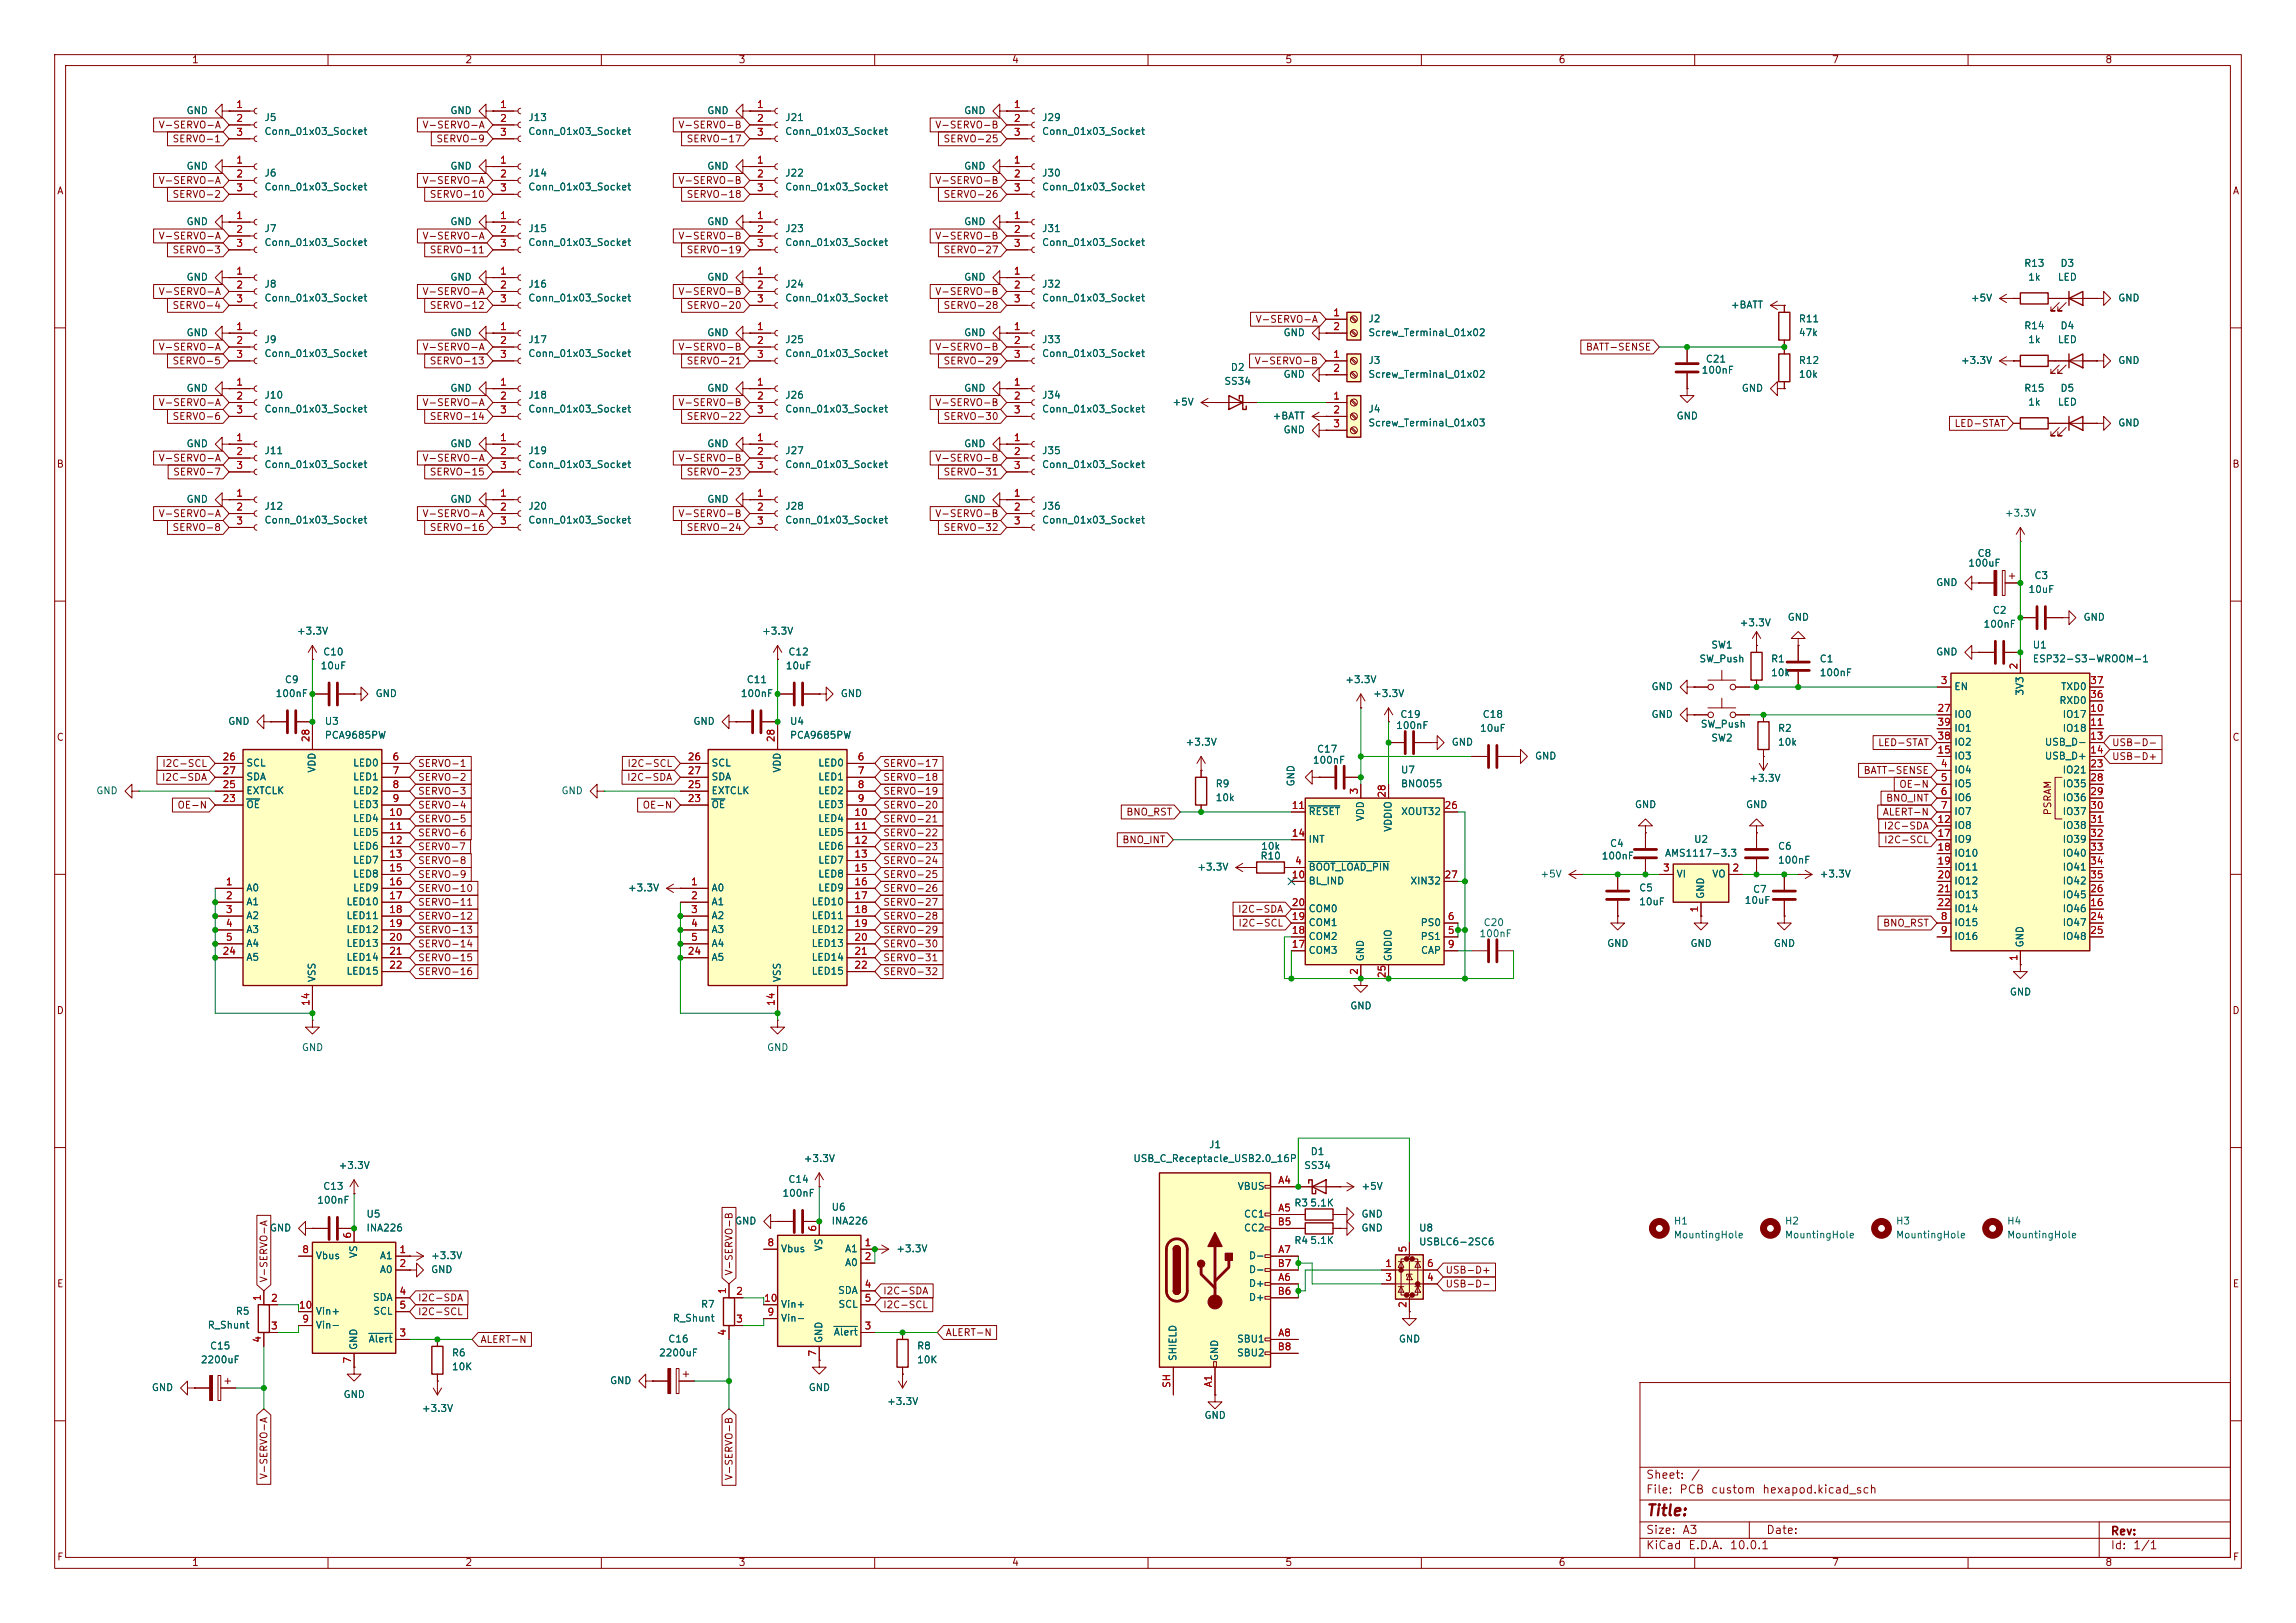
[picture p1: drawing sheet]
<svg xmlns="http://www.w3.org/2000/svg" width="420mm" height="297mm" viewBox="0 0 420 297" stroke-linecap="round" stroke-linejoin="round" font-family="sans-serif">
<defs><g id="words">
<text font-size="2" fill="#840000" x="301" y="277.9">Title:</text>
<g font-size="1.5" fill="#840000">
<text x="301" y="273.7">File:</text>
<text x="301" y="271">Sheet:</text>
<text x="307.1" y="273.7">PCB</text>
<text x="309.2" y="271">/</text>
<text x="312.9" y="273.7">custom</text>
<text x="322.2" y="273.7">hexapod.kicad_sch</text>
<text x="301" y="281.1">Size:</text>
<text x="307.6" y="281.1">A3</text>
<text x="323" y="281.1">Date:</text>
<text x="386" y="281.3">Rev:</text>
<text x="301" y="283.9">KiCad</text>
<text x="308.7" y="283.9">E.D.A.</text>
<text x="316.3" y="283.9">10.0.1</text>
<text x="386" y="283.9">Id:</text>
<text x="390.1" y="283.9">1/1</text>
</g>
<g font-size="1.3" fill="#840000">
<text x="35" y="11.9">1</text>
<text x="85" y="11.9">2</text>
<text x="135" y="11.9">3</text>
<text x="185" y="11.9">4</text>
<text x="235" y="11.9">5</text>
<text x="285" y="11.9">6</text>
<text x="335" y="11.9">7</text>
<text x="385" y="11.9">8</text>
<text x="28.9" y="23.8">V-SERVO-A</text>
<text x="77.2" y="23.8">V-SERVO-A</text>
<text x="124" y="23.8">V-SERVO-B</text>
<text x="171" y="23.8">V-SERVO-B</text>
<text x="31.4" y="26.4">SERVO-1</text>
<text x="79.7" y="26.4">SERVO-9</text>
<text x="125.5" y="26.4">SERVO-17</text>
<text x="172.5" y="26.4">SERVO-25</text>
<text x="10.3" y="35.9">A</text>
<text x="28.9" y="34">V-SERVO-A</text>
<text x="77.2" y="34">V-SERVO-A</text>
<text x="124" y="34">V-SERVO-B</text>
<text x="171" y="34">V-SERVO-B</text>
<text x="408.3" y="35.9">A</text>
<text x="31.4" y="36.5">SERVO-2</text>
<text x="78.5" y="36.5">SERVO-10</text>
<text x="125.5" y="36.5">SERVO-18</text>
<text x="172.5" y="36.5">SERVO-26</text>
<text x="28.9" y="44.1">V-SERVO-A</text>
<text x="31.4" y="46.7">SERVO-3</text>
<text x="77.2" y="44.1">V-SERVO-A</text>
<text x="78.5" y="46.7">SERVO-11</text>
<text x="124" y="44.1">V-SERVO-B</text>
<text x="125.5" y="46.7">SERVO-19</text>
<text x="171" y="44.1">V-SERVO-B</text>
<text x="172.5" y="46.7">SERVO-27</text>
<text x="28.9" y="54.3">V-SERVO-A</text>
<text x="31.4" y="56.8">SERVO-4</text>
<text x="77.2" y="54.3">V-SERVO-A</text>
<text x="78.5" y="56.8">SERVO-12</text>
<text x="124" y="54.3">V-SERVO-B</text>
<text x="125.5" y="56.8">SERVO-20</text>
<text x="171" y="54.3">V-SERVO-B</text>
<text x="172.5" y="56.8">SERVO-28</text>
<text x="229.6" y="59.4">V-SERVO-A</text>
<text x="28.9" y="64.5">V-SERVO-A</text>
<text x="77.2" y="64.5">V-SERVO-A</text>
<text x="124" y="64.5">V-SERVO-B</text>
<text x="171" y="64.5">V-SERVO-B</text>
<text x="290" y="64.5">BATT-SENSE</text>
<text x="31.4" y="67">SERVO-5</text>
<text x="78.5" y="67">SERVO-13</text>
<text x="125.5" y="67">SERVO-21</text>
<text x="172.5" y="67">SERVO-29</text>
<text x="229.4" y="67">V-SERVO-B</text>
<text x="28.9" y="74.6">V-SERVO-A</text>
<text x="31.4" y="77.2">SERVO-6</text>
<text x="77.2" y="74.6">V-SERVO-A</text>
<text x="78.5" y="77.2">SERVO-14</text>
<text x="124" y="74.6">V-SERVO-B</text>
<text x="125.5" y="77.2">SERVO-22</text>
<text x="171" y="74.6">V-SERVO-B</text>
<text x="172.5" y="77.2">SERVO-30</text>
<text x="357.4" y="78.4">LED-STAT</text>
<text x="10.3" y="85.9">B</text>
<text x="28.9" y="84.8">V-SERVO-A</text>
<text x="31.6" y="87.3">SERV0-7</text>
<text x="77.2" y="84.8">V-SERVO-A</text>
<text x="78.5" y="87.3">SERVO-15</text>
<text x="124" y="84.8">V-SERVO-B</text>
<text x="125.5" y="87.3">SERVO-23</text>
<text x="171" y="84.8">V-SERVO-B</text>
<text x="172.5" y="87.3">SERVO-31</text>
<text x="408.2" y="85.9">B</text>
<text x="28.9" y="94.9">V-SERVO-A</text>
<text x="77.2" y="94.9">V-SERVO-A</text>
<text x="124" y="94.9">V-SERVO-B</text>
<text x="171" y="94.9">V-SERVO-B</text>
<text x="31.4" y="97.5">SERVO-8</text>
<text x="78.5" y="97.5">SERVO-16</text>
<text x="125.5" y="97.5">SERVO-24</text>
<text x="172.5" y="97.5">SERVO-32</text>
<text x="10.3" y="135.9">C</text>
<text x="343.4" y="136.8">LED-STAT</text>
<text x="386.2" y="136.8">USB-D-</text>
<text x="408.2" y="135.9">C</text>
<text x="29.5" y="143.2">I2C-SDA</text>
<text x="29.6" y="140.7">I2C-SCL</text>
<text x="76.4" y="140.7">SERVO-1</text>
<text x="76.4" y="143.2">SERVO-2</text>
<text x="114.6" y="143.2">I2C-SDA</text>
<text x="114.7" y="140.7">I2C-SCL</text>
<text x="161.4" y="143.2">SERVO-18</text>
<text x="161.4" y="140.7">SERVO-17</text>
<text x="340.8" y="141.9">BATT-SENSE</text>
<text x="386.2" y="139.4">USB-D+</text>
<text x="32.4" y="148.3">OE-N</text>
<text x="76.4" y="145.7">SERVO-3</text>
<text x="76.4" y="148.3">SERVO-4</text>
<text x="117.4" y="148.3">OE-N</text>
<text x="161.4" y="148.3">SERVO-20</text>
<text x="161.4" y="145.7">SERVO-19</text>
<text x="205.9" y="149.5">BNO_RST</text>
<text x="344.3" y="149.5">ALERT-N</text>
<text x="344.9" y="147">BNO_INT</text>
<text x="347.3" y="144.5">OE-N</text>
<text x="375.5" y="149.3" transform="rotate(-90 375.5 149.3)">PSRAM</text>
<text x="76.4" y="153.4">SERVO-6</text>
<text x="76.4" y="150.8">SERVO-5</text>
<text x="76.4" y="155.9">SERV0-7</text>
<text x="161.4" y="150.8">SERVO-21</text>
<text x="161.4" y="153.4">SERVO-22</text>
<text x="161.4" y="155.9">SERVO-23</text>
<text x="205.2" y="154.6">BNO_INT</text>
<text x="344.5" y="152.1">I2C-SDA</text>
<text x="344.5" y="154.6">I2C-SCL</text>
<text x="76.4" y="158.4">SERVO-8</text>
<text x="76.4" y="161">SERVO-9</text>
<text x="161.4" y="161">SERVO-25</text>
<text x="161.4" y="158.4">SERVO-24</text>
<text x="76.4" y="163.5">SERVO-10</text>
<text x="76.4" y="166.1">SERVO-11</text>
<text x="161.4" y="163.5">SERVO-26</text>
<text x="161.4" y="166.1">SERVO-27</text>
<text x="226.4" y="167.3">I2C-SDA</text>
<text x="76.4" y="168.6">SERVO-12</text>
<text x="76.4" y="171.1">SERVO-13</text>
<text x="76.4" y="173.7">SERVO-14</text>
<text x="161.4" y="173.7">SERVO-30</text>
<text x="161.4" y="171.1">SERVO-29</text>
<text x="161.4" y="168.6">SERVO-28</text>
<text x="226.4" y="169.9">I2C-SCL</text>
<text x="344.4" y="169.9">BNO_RST</text>
<text x="76.4" y="176.2">SERVO-15</text>
<text x="76.4" y="178.8">SERVO-16</text>
<text x="161.4" y="178.8">SERVO-32</text>
<text x="161.4" y="176.2">SERVO-31</text>
<text x="10.3" y="185.9">D</text>
<text x="408.2" y="185.9">D</text>
<text x="134.3" y="233.5" transform="rotate(-90 134.3 233.5)">V-SERVO-B</text>
<text x="264.3" y="233.4">USB-D+</text>
<text x="10.3" y="235.9">E</text>
<text x="49.2" y="234.8" transform="rotate(-90 49.2 234.8)">V-SERVO-A</text>
<text x="76.4" y="238.4">I2C-SDA</text>
<text x="161.4" y="237.2">I2C-SDA</text>
<text x="161.4" y="239.7">I2C-SCL</text>
<text x="264.3" y="235.9">USB-D-</text>
<text x="408.3" y="235.9">E</text>
<text x="76.4" y="241">I2C-SCL</text>
<text x="172.9" y="244.8">ALERT-N</text>
<text x="87.8" y="246.1">ALERT-N</text>
<text x="49.2" y="270.8" transform="rotate(-90 49.2 270.8)">V-SERVO-A</text>
<text x="134.3" y="271" transform="rotate(-90 134.3 271)">V-SERVO-B</text>
<text x="10.3" y="285.9">F</text>
<text x="35" y="286.9">1</text>
<text x="85" y="286.9">2</text>
<text x="135" y="286.9">3</text>
<text x="185" y="286.9">4</text>
<text x="235" y="286.9">5</text>
<text x="285" y="286.9">6</text>
<text x="335" y="286.9">7</text>
<text x="385" y="286.9">8</text>
<text x="408.3" y="285.9">F</text>
</g>
<g font-size="1.3" fill="#006464">
<text x="34" y="21.2">GND</text>
<text x="48.3" y="22.5">J5</text>
<text x="82.3" y="21.2">GND</text>
<text x="96.5" y="22.5">J13</text>
<text x="129.3" y="21.2">GND</text>
<text x="143.5" y="22.5">J21</text>
<text x="176.3" y="21.2">GND</text>
<text x="190.5" y="22.5">J29</text>
<text x="48.3" y="25">Conn_01x03_Socket</text>
<text x="96.5" y="25">Conn_01x03_Socket</text>
<text x="143.5" y="25">Conn_01x03_Socket</text>
<text x="190.5" y="25">Conn_01x03_Socket</text>
<text x="34" y="31.3">GND</text>
<text x="48.3" y="32.6">J6</text>
<text x="48.3" y="35.2">Conn_01x03_Socket</text>
<text x="82.3" y="31.3">GND</text>
<text x="96.5" y="32.6">J14</text>
<text x="96.5" y="35.2">Conn_01x03_Socket</text>
<text x="129.3" y="31.3">GND</text>
<text x="143.5" y="32.6">J22</text>
<text x="143.5" y="35.2">Conn_01x03_Socket</text>
<text x="176.3" y="31.3">GND</text>
<text x="190.5" y="32.6">J30</text>
<text x="190.5" y="35.2">Conn_01x03_Socket</text>
<text x="34" y="41.5">GND</text>
<text x="82.3" y="41.5">GND</text>
<text x="129.3" y="41.5">GND</text>
<text x="176.3" y="41.5">GND</text>
<text x="48.3" y="42.8">J7</text>
<text x="48.3" y="45.3">Conn_01x03_Socket</text>
<text x="96.5" y="42.8">J15</text>
<text x="96.5" y="45.3">Conn_01x03_Socket</text>
<text x="143.5" y="42.8">J23</text>
<text x="143.5" y="45.3">Conn_01x03_Socket</text>
<text x="190.5" y="42.8">J31</text>
<text x="190.5" y="45.3">Conn_01x03_Socket</text>
<text x="34" y="51.7">GND</text>
<text x="48.3" y="52.9">J8</text>
<text x="82.3" y="51.7">GND</text>
<text x="96.5" y="52.9">J16</text>
<text x="129.3" y="51.7">GND</text>
<text x="143.5" y="52.9">J24</text>
<text x="176.3" y="51.7">GND</text>
<text x="190.5" y="52.9">J32</text>
<text x="370.2" y="49.1">R13</text>
<text x="370.9" y="51.7">1k</text>
<text x="376.3" y="51.7">LED</text>
<text x="376.8" y="49.1">D3</text>
<text x="48.3" y="55.5">Conn_01x03_Socket</text>
<text x="96.5" y="55.5">Conn_01x03_Socket</text>
<text x="143.5" y="55.5">Conn_01x03_Socket</text>
<text x="190.5" y="55.5">Conn_01x03_Socket</text>
<text x="250.2" y="59.3">J2</text>
<text x="316.5" y="56.7">+BATT</text>
<text x="328.9" y="59.3">R11</text>
<text x="360.4" y="55.5">+5V</text>
<text x="387.4" y="55.5">GND</text>
<text x="34" y="61.8">GND</text>
<text x="48.3" y="63.1">J9</text>
<text x="48.3" y="65.6">Conn_01x03_Socket</text>
<text x="82.3" y="61.8">GND</text>
<text x="96.5" y="63.1">J17</text>
<text x="96.5" y="65.6">Conn_01x03_Socket</text>
<text x="129.3" y="61.8">GND</text>
<text x="143.5" y="63.1">J25</text>
<text x="143.5" y="65.6">Conn_01x03_Socket</text>
<text x="176.3" y="61.8">GND</text>
<text x="190.5" y="63.1">J33</text>
<text x="190.5" y="65.6">Conn_01x03_Socket</text>
<text x="234.7" y="61.8">GND</text>
<text x="250.2" y="61.8">Screw_Terminal_01x02</text>
<text x="328.9" y="61.8">47k</text>
<text x="370.2" y="60.6">R14</text>
<text x="370.9" y="63.1">1k</text>
<text x="376.3" y="63.1">LED</text>
<text x="376.8" y="60.6">D4</text>
<text x="34" y="72">GND</text>
<text x="82.3" y="72">GND</text>
<text x="129.3" y="72">GND</text>
<text x="176.3" y="72">GND</text>
<text x="223.9" y="70.7">SS34</text>
<text x="225" y="68.2">D2</text>
<text x="234.7" y="69.4">GND</text>
<text x="250.2" y="66.9">J3</text>
<text x="250.2" y="69.4">Screw_Terminal_01x02</text>
<text x="311.2" y="68.7">100nF</text>
<text x="311.9" y="66.6">C21</text>
<text x="318.5" y="72">GND</text>
<text x="328.9" y="69.4">10k</text>
<text x="328.9" y="66.9">R12</text>
<text x="358.6" y="66.9">+3.3V</text>
<text x="370.2" y="72">R15</text>
<text x="376.8" y="72">D5</text>
<text x="387.4" y="66.9">GND</text>
<text x="48.3" y="73.3">J10</text>
<text x="48.3" y="75.8">Conn_01x03_Socket</text>
<text x="96.5" y="73.3">J18</text>
<text x="96.5" y="75.8">Conn_01x03_Socket</text>
<text x="143.5" y="73.3">J26</text>
<text x="143.5" y="75.8">Conn_01x03_Socket</text>
<text x="190.5" y="73.3">J34</text>
<text x="190.5" y="75.8">Conn_01x03_Socket</text>
<text x="214.4" y="74.5">+5V</text>
<text x="232.7" y="77.1">+BATT</text>
<text x="250.2" y="75.8">J4</text>
<text x="306.6" y="77.1">GND</text>
<text x="370.9" y="74.5">1k</text>
<text x="376.3" y="74.5">LED</text>
<text x="34" y="82.1">GND</text>
<text x="48.3" y="83.4">J11</text>
<text x="82.3" y="82.1">GND</text>
<text x="96.5" y="83.4">J19</text>
<text x="129.3" y="82.1">GND</text>
<text x="143.5" y="83.4">J27</text>
<text x="176.3" y="82.1">GND</text>
<text x="190.5" y="83.4">J35</text>
<text x="234.7" y="79.6">GND</text>
<text x="250.2" y="78.3">Screw_Terminal_01x03</text>
<text x="387.4" y="78.3">GND</text>
<text x="48.3" y="86">Conn_01x03_Socket</text>
<text x="96.5" y="86">Conn_01x03_Socket</text>
<text x="143.5" y="86">Conn_01x03_Socket</text>
<text x="190.5" y="86">Conn_01x03_Socket</text>
<text x="34" y="92.3">GND</text>
<text x="48.3" y="93.6">J12</text>
<text x="82.3" y="92.3">GND</text>
<text x="96.5" y="93.6">J20</text>
<text x="129.3" y="92.3">GND</text>
<text x="143.5" y="93.6">J28</text>
<text x="176.3" y="92.3">GND</text>
<text x="190.5" y="93.6">J36</text>
<text x="366.6" y="94.8">+3.3V</text>
<text x="48.3" y="96.1">Conn_01x03_Socket</text>
<text x="96.5" y="96.1">Conn_01x03_Socket</text>
<text x="143.5" y="96.1">Conn_01x03_Socket</text>
<text x="190.5" y="96.1">Conn_01x03_Socket</text>
<text x="354.1" y="107.5">GND</text>
<text x="359.9" y="104">100uF</text>
<text x="361.6" y="102.2">C8</text>
<text x="372" y="106.3">C3</text>
<text x="326.9" y="113.9">GND</text>
<text x="364.4" y="112.6">C2</text>
<text x="371" y="108.8">10uF</text>
<text x="381" y="113.9">GND</text>
<text x="54.2" y="116.4">+3.3V</text>
<text x="139.3" y="116.4">+3.3V</text>
<text x="312.9" y="119">SW1</text>
<text x="318.1" y="114.9">+3.3V</text>
<text x="362.7" y="115.2">100nF</text>
<text x="371.7" y="119">U1</text>
<text x="52" y="125.3">C9</text>
<text x="58.5" y="122.8">10uF</text>
<text x="59" y="120.2">C10</text>
<text x="136.5" y="125.3">C11</text>
<text x="143.6" y="122.8">10uF</text>
<text x="144.1" y="120.2">C12</text>
<text x="246" y="125.3">+3.3V</text>
<text x="310.7" y="121.5">SW_Push</text>
<text x="323.9" y="121.5">R1</text>
<text x="323.9" y="124.1">10k</text>
<text x="332.7" y="121.5">C1</text>
<text x="332.7" y="124.1">100nF</text>
<text x="354.1" y="120.2">GND</text>
<text x="371.7" y="121.5">ESP32-S3-WROOM-1</text>
<text x="50.3" y="127.9">100nF</text>
<text x="68.6" y="127.9">GND</text>
<text x="135.4" y="127.9">100nF</text>
<text x="153.7" y="127.9">GND</text>
<text x="251.1" y="127.9">+3.3V</text>
<text x="256" y="131.7">C19</text>
<text x="271.1" y="131.7">C18</text>
<text x="302" y="131.7">GND</text>
<text x="302" y="126.6">GND</text>
<text x="357.4" y="126.6">EN</text>
<text x="357.4" y="131.7">IO0</text>
<text x="370.4" y="127.4" transform="rotate(-90 370.4 127.4)">3V3</text>
<text x="376.6" y="129.1">RXD0</text>
<text x="376.9" y="126.6">TXD0</text>
<text x="377.2" y="131.7">IO17</text>
<text x="41.6" y="132.9">GND</text>
<text x="59.3" y="132.9">U3</text>
<text x="59.3" y="135.5">PCA9685PW</text>
<text x="126.7" y="132.9">GND</text>
<text x="144.4" y="132.9">U4</text>
<text x="144.4" y="135.5">PCA9685PW</text>
<text x="216.8" y="136.8">+3.3V</text>
<text x="255.3" y="133.7">100nF</text>
<text x="265.4" y="136.8">GND</text>
<text x="270.6" y="134.2">10uF</text>
<text x="311" y="133.5">SW_Push</text>
<text x="312.9" y="136">SW2</text>
<text x="325.1" y="134.2">R2</text>
<text x="325.1" y="136.8">10k</text>
<text x="357.4" y="136.8">IO2</text>
<text x="357.4" y="134.2">IO1</text>
<text x="373.9" y="136.8">USB_D-</text>
<text x="377.2" y="134.2">IO18</text>
<text x="45" y="140.6">SCL</text>
<text x="45" y="143.1">SDA</text>
<text x="58" y="141.5" transform="rotate(-90 58 141.5)">VDD</text>
<text x="64.5" y="140.6">LED0</text>
<text x="64.5" y="143.1">LED1</text>
<text x="130" y="140.6">SCL</text>
<text x="130" y="143.1">SDA</text>
<text x="143.1" y="141.5" transform="rotate(-90 143.1 141.5)">VDD</text>
<text x="149.6" y="140.6">LED0</text>
<text x="149.6" y="143.1">LED1</text>
<text x="240" y="140.1">100nF</text>
<text x="240.8" y="138">C17</text>
<text x="256.2" y="141.8">U7</text>
<text x="280.7" y="139.3">GND</text>
<text x="319.9" y="143.4">+3.3V</text>
<text x="357.4" y="141.8">IO4</text>
<text x="357.4" y="139.3">IO3</text>
<text x="373.9" y="139.3">USB_D+</text>
<text x="377.2" y="141.8">IO21</text>
<text x="17.5" y="145.6">GND</text>
<text x="45" y="148.2">OE</text>
<text x="45" y="145.6">EXTCLK</text>
<text x="64.5" y="145.6">LED2</text>
<text x="64.5" y="148.2">LED3</text>
<text x="102.6" y="145.6">GND</text>
<text x="130" y="148.2">OE</text>
<text x="130" y="145.6">EXTCLK</text>
<text x="149.6" y="145.6">LED2</text>
<text x="149.6" y="148.2">LED3</text>
<text x="222.3" y="144.4">R9</text>
<text x="222.3" y="146.9">10k</text>
<text x="237.1" y="144" transform="rotate(-90 237.1 144)">GND</text>
<text x="239.3" y="149.5">RESET</text>
<text x="256.2" y="144.4">BNO055</text>
<text x="256.2" y="149.5">XOUT32</text>
<text x="299" y="148.2">GND</text>
<text x="319.3" y="148.2">GND</text>
<text x="357.4" y="144.4">IO5</text>
<text x="357.4" y="146.9">IO6</text>
<text x="357.4" y="149.5">IO7</text>
<text x="377.2" y="144.4">IO35</text>
<text x="377.2" y="146.9">IO36</text>
<text x="377.2" y="149.5">IO37</text>
<text x="64.5" y="150.7">LED4</text>
<text x="64.5" y="153.3">LED5</text>
<text x="64.5" y="155.8">LED6</text>
<text x="149.6" y="150.7">LED4</text>
<text x="149.6" y="153.3">LED5</text>
<text x="149.6" y="155.8">LED6</text>
<text x="230.6" y="155.8">10k</text>
<text x="239.3" y="154.5">INT</text>
<text x="249.8" y="150.4" transform="rotate(-90 249.8 150.4)">VDD</text>
<text x="254.9" y="152.3" transform="rotate(-90 254.9 152.3)">VDDIO</text>
<text x="294.4" y="155.3">C4</text>
<text x="309.8" y="154.5">U2</text>
<text x="325.1" y="155.8">C6</text>
<text x="357.4" y="152">IO8</text>
<text x="357.4" y="154.5">IO9</text>
<text x="377.2" y="152">IO38</text>
<text x="377.2" y="154.5">IO39</text>
<text x="64.5" y="158.3">LED7</text>
<text x="64.5" y="160.9">LED8</text>
<text x="149.6" y="158.3">LED7</text>
<text x="149.6" y="160.9">LED8</text>
<text x="218.9" y="159.6">+3.3V</text>
<text x="230.5" y="157.6">R10</text>
<text x="239.3" y="159.6">BOOT_LOAD_PIN</text>
<text x="281.7" y="160.9">+5V</text>
<text x="292.9" y="157.6">100nF</text>
<text x="304.5" y="157.1">AMS1117-3.3</text>
<text x="306.6" y="160.9">VI</text>
<text x="313.1" y="160.9">VO</text>
<text x="325.1" y="158.3">100nF</text>
<text x="332.7" y="160.9">+3.3V</text>
<text x="357.4" y="157.1">IO10</text>
<text x="357.4" y="159.6">IO11</text>
<text x="377.2" y="157.1">IO40</text>
<text x="377.2" y="159.6">IO41</text>
<text x="45" y="163.4">A0</text>
<text x="45" y="166">A1</text>
<text x="63.3" y="166">LED10</text>
<text x="64.5" y="163.4">LED9</text>
<text x="114.8" y="163.4">+3.3V</text>
<text x="130" y="163.4">A0</text>
<text x="130" y="166">A1</text>
<text x="148.4" y="166">LED10</text>
<text x="149.6" y="163.4">LED9</text>
<text x="239.3" y="162.2">BL_IND</text>
<text x="239.3" y="167.2">COM0</text>
<text x="257.9" y="162.2">XIN32</text>
<text x="299.7" y="163.4">C5</text>
<text x="299.7" y="166">10uF</text>
<text x="312" y="164.6" transform="rotate(-90 312 164.6)">GND</text>
<text x="319" y="165.7">10uF</text>
<text x="320.6" y="163.7">C7</text>
<text x="357.4" y="162.2">IO12</text>
<text x="357.4" y="164.7">IO13</text>
<text x="357.4" y="167.2">IO14</text>
<text x="377.2" y="167.2">IO46</text>
<text x="377.2" y="164.7">IO45</text>
<text x="377.2" y="162.2">IO42</text>
<text x="45" y="168.5">A2</text>
<text x="45" y="171">A3</text>
<text x="45" y="173.6">A4</text>
<text x="63.3" y="168.5">LED11</text>
<text x="63.3" y="171">LED12</text>
<text x="63.3" y="173.6">LED13</text>
<text x="130" y="168.5">A2</text>
<text x="130" y="171">A3</text>
<text x="130" y="173.6">A4</text>
<text x="148.4" y="168.5">LED11</text>
<text x="148.4" y="171">LED12</text>
<text x="148.4" y="173.6">LED13</text>
<text x="239.3" y="172.3">COM2</text>
<text x="239.3" y="169.8">COM1</text>
<text x="259.8" y="172.3">PS1</text>
<text x="259.8" y="169.8">PS0</text>
<text x="270.5" y="171.8">100nF</text>
<text x="271.3" y="169.8">C20</text>
<text x="293.9" y="173.6">GND</text>
<text x="309.1" y="173.6">GND</text>
<text x="324.4" y="173.6">GND</text>
<text x="357.4" y="169.8">IO15</text>
<text x="357.4" y="172.3">IO16</text>
<text x="370.4" y="173.5" transform="rotate(-90 370.4 173.5)">GND</text>
<text x="377.2" y="169.8">IO47</text>
<text x="377.2" y="172.3">IO48</text>
<text x="45" y="176.1">A5</text>
<text x="58" y="179.8" transform="rotate(-90 58 179.8)">VSS</text>
<text x="63.3" y="176.1">LED14</text>
<text x="63.3" y="178.7">LED15</text>
<text x="130" y="176.1">A5</text>
<text x="143.1" y="179.8" transform="rotate(-90 143.1 179.8)">VSS</text>
<text x="148.4" y="176.1">LED14</text>
<text x="148.4" y="178.7">LED15</text>
<text x="239.3" y="174.9">COM3</text>
<text x="249.8" y="176" transform="rotate(-90 249.8 176)">GND</text>
<text x="254.9" y="176" transform="rotate(-90 254.9 176)">GNDIO</text>
<text x="259.8" y="174.9">CAP</text>
<text x="246.9" y="185">GND</text>
<text x="367.5" y="182.5">GND</text>
<text x="55.1" y="192.6">GND</text>
<text x="140.2" y="192.6">GND</text>
<text x="61.8" y="214.2">+3.3V</text>
<text x="146.9" y="213">+3.3V</text>
<text x="207.2" y="213">USB_C_Receptacle_USB2.0_16P</text>
<text x="221.1" y="210.4">J1</text>
<text x="238.5" y="214.2">SS34</text>
<text x="239.6" y="211.7">D1</text>
<text x="57.9" y="220.6">100nF</text>
<text x="59" y="218">C13</text>
<text x="143" y="219.3">100nF</text>
<text x="144.1" y="216.8">C14</text>
<text x="152" y="221.8">U6</text>
<text x="226.3" y="218">VBUS</text>
<text x="236.7" y="221.1">R3</text>
<text x="239.6" y="221.1">5.1K</text>
<text x="248.9" y="218">+5V</text>
<text x="49.3" y="225.7">GND</text>
<text x="66.9" y="223.1">U5</text>
<text x="66.9" y="225.7">INA226</text>
<text x="134.3" y="224.4">GND</text>
<text x="152" y="224.4">INA226</text>
<text x="227.4" y="223.1">CC1</text>
<text x="227.4" y="225.7">CC2</text>
<text x="236.7" y="227.9">R4</text>
<text x="239.6" y="227.9">5.1K</text>
<text x="248.9" y="225.7">GND</text>
<text x="248.9" y="223.1">GND</text>
<text x="259.5" y="225.7">U8</text>
<text x="306.1" y="224.4">H1</text>
<text x="306.1" y="226.9">MountingHole</text>
<text x="326.4" y="224.4">H2</text>
<text x="326.4" y="226.9">MountingHole</text>
<text x="346.7" y="224.4">H3</text>
<text x="346.7" y="226.9">MountingHole</text>
<text x="367" y="224.4">H4</text>
<text x="367" y="226.9">MountingHole</text>
<text x="57.7" y="230.7">Vbus</text>
<text x="65.6" y="230.3" transform="rotate(-90 65.6 230.3)">VS</text>
<text x="69.4" y="230.7">A1</text>
<text x="69.4" y="233.3">A0</text>
<text x="78.7" y="233.3">GND</text>
<text x="78.7" y="230.7">+3.3V</text>
<text x="142.7" y="229.5">Vbus</text>
<text x="150.7" y="229.1" transform="rotate(-90 150.7 229.1)">VS</text>
<text x="154.5" y="229.5">A1</text>
<text x="154.5" y="232">A0</text>
<text x="163.8" y="229.5">+3.3V</text>
<text x="228.3" y="230.7">D-</text>
<text x="228.3" y="233.3">D-</text>
<text x="259.5" y="228.2">USBLC6-2SC6</text>
<text x="68.1" y="238.4">SDA</text>
<text x="128.1" y="239.6">R7</text>
<text x="142.7" y="239.6">Vin+</text>
<text x="153.2" y="237.1">SDA</text>
<text x="153.3" y="239.6">SCL</text>
<text x="228.3" y="235.8">D+</text>
<text x="228.3" y="238.4">D+</text>
<text x="37.9" y="243.4">R_Shunt</text>
<text x="43" y="240.9">R5</text>
<text x="57.7" y="243.4">Vin-</text>
<text x="57.7" y="240.9">Vin+</text>
<text x="67.3" y="246">Alert</text>
<text x="68.2" y="240.9">SCL</text>
<text x="122.1" y="246">C16</text>
<text x="123" y="242.2">R_Shunt</text>
<text x="142.7" y="242.2">Vin-</text>
<text x="150.7" y="245.9" transform="rotate(-90 150.7 245.9)">GND</text>
<text x="152.4" y="244.7">Alert</text>
<text x="226.2" y="246">SBU1</text>
<text x="255.8" y="246">GND</text>
<text x="36.6" y="249.8">2200uF</text>
<text x="38.3" y="247.2">C15</text>
<text x="65.6" y="247.1" transform="rotate(-90 65.6 247.1)">GND</text>
<text x="82.6" y="248.5">R6</text>
<text x="82.6" y="251.1">10K</text>
<text x="120.4" y="248.5">2200uF</text>
<text x="167.6" y="247.2">R8</text>
<text x="167.6" y="249.8">10K</text>
<text x="215.5" y="249.2" transform="rotate(-90 215.5 249.2)">SHIELD</text>
<text x="223.1" y="249.2" transform="rotate(-90 223.1 249.2)">GND</text>
<text x="226.2" y="248.5">SBU2</text>
<text x="27.7" y="254.9">GND</text>
<text x="62.7" y="256.1">GND</text>
<text x="111.5" y="253.6">GND</text>
<text x="147.8" y="254.9">GND</text>
<text x="162.2" y="257.4">+3.3V</text>
<text x="77.1" y="258.7">+3.3V</text>
<text x="220.2" y="259.9">GND</text>
</g>
<g font-size="1.3" fill="#a90000">
<text x="43.1" y="20.1">1</text>
<text x="43.1" y="22.6">2</text>
<text x="91.4" y="20.1">1</text>
<text x="91.4" y="22.6">2</text>
<text x="138.4" y="20.1">1</text>
<text x="138.4" y="22.6">2</text>
<text x="185.3" y="20.1">1</text>
<text x="185.3" y="22.6">2</text>
<text x="43.1" y="25.1">3</text>
<text x="91.4" y="25.1">3</text>
<text x="138.4" y="25.1">3</text>
<text x="185.3" y="25.1">3</text>
<text x="43.1" y="30.2">1</text>
<text x="43.1" y="32.8">2</text>
<text x="43.1" y="35.3">3</text>
<text x="91.4" y="30.2">1</text>
<text x="91.4" y="32.8">2</text>
<text x="91.4" y="35.3">3</text>
<text x="138.4" y="30.2">1</text>
<text x="138.4" y="32.8">2</text>
<text x="138.4" y="35.3">3</text>
<text x="185.3" y="30.2">1</text>
<text x="185.3" y="32.8">2</text>
<text x="185.3" y="35.3">3</text>
<text x="43.1" y="40.4">1</text>
<text x="91.4" y="40.4">1</text>
<text x="138.4" y="40.4">1</text>
<text x="185.3" y="40.4">1</text>
<text x="43.1" y="42.9">2</text>
<text x="43.1" y="45.5">3</text>
<text x="91.4" y="42.9">2</text>
<text x="91.4" y="45.5">3</text>
<text x="138.4" y="42.9">2</text>
<text x="138.4" y="45.5">3</text>
<text x="185.3" y="42.9">2</text>
<text x="185.3" y="45.5">3</text>
<text x="43.1" y="50.5">1</text>
<text x="43.1" y="53.1">2</text>
<text x="91.4" y="50.5">1</text>
<text x="91.4" y="53.1">2</text>
<text x="138.4" y="50.5">1</text>
<text x="138.4" y="53.1">2</text>
<text x="185.3" y="50.5">1</text>
<text x="185.3" y="53.1">2</text>
<text x="43.1" y="55.6">3</text>
<text x="91.4" y="55.6">3</text>
<text x="138.4" y="55.6">3</text>
<text x="185.3" y="55.6">3</text>
<text x="243.8" y="58.2">1</text>
<text x="43.1" y="60.7">1</text>
<text x="43.1" y="63.2">2</text>
<text x="43.1" y="65.8">3</text>
<text x="91.4" y="60.7">1</text>
<text x="91.4" y="63.2">2</text>
<text x="91.4" y="65.8">3</text>
<text x="138.4" y="60.7">1</text>
<text x="138.4" y="63.2">2</text>
<text x="138.4" y="65.8">3</text>
<text x="185.3" y="60.7">1</text>
<text x="185.3" y="63.2">2</text>
<text x="185.3" y="65.8">3</text>
<text x="243.8" y="60.7">2</text>
<text x="243.8" y="65.8">1</text>
<text x="43.1" y="70.9">1</text>
<text x="91.4" y="70.9">1</text>
<text x="138.4" y="70.9">1</text>
<text x="185.3" y="70.9">1</text>
<text x="243.8" y="68.3">2</text>
<text x="43.1" y="73.4">2</text>
<text x="43.1" y="75.9">3</text>
<text x="91.4" y="73.4">2</text>
<text x="91.4" y="75.9">3</text>
<text x="138.4" y="73.4">2</text>
<text x="138.4" y="75.9">3</text>
<text x="185.3" y="73.4">2</text>
<text x="185.3" y="75.9">3</text>
<text x="243.8" y="73.4">1</text>
<text x="243.8" y="75.9">2</text>
<text x="43.1" y="81">1</text>
<text x="43.1" y="83.6">2</text>
<text x="91.4" y="81">1</text>
<text x="91.4" y="83.6">2</text>
<text x="138.4" y="81">1</text>
<text x="138.4" y="83.6">2</text>
<text x="185.3" y="81">1</text>
<text x="185.3" y="83.6">2</text>
<text x="243.8" y="78.5">3</text>
<text x="43.1" y="86.1">3</text>
<text x="91.4" y="86.1">3</text>
<text x="138.4" y="86.1">3</text>
<text x="185.3" y="86.1">3</text>
<text x="43.1" y="91.2">1</text>
<text x="43.1" y="93.7">2</text>
<text x="91.4" y="91.2">1</text>
<text x="91.4" y="93.7">2</text>
<text x="138.4" y="91.2">1</text>
<text x="138.4" y="93.7">2</text>
<text x="185.3" y="91.2">1</text>
<text x="185.3" y="93.7">2</text>
<text x="43.1" y="96.3">3</text>
<text x="91.4" y="96.3">3</text>
<text x="138.4" y="96.3">3</text>
<text x="185.3" y="96.3">3</text>
<text x="354.9" y="125.5">3</text>
<text x="369.3" y="122.6" transform="rotate(-90 369.3 122.6)">2</text>
<text x="382.2" y="125.5">37</text>
<text x="354.3" y="130.6">27</text>
<text x="382.2" y="130.6">10</text>
<text x="382.2" y="128">36</text>
<text x="56.9" y="135.9" transform="rotate(-90 56.9 135.9)">28</text>
<text x="142" y="135.9" transform="rotate(-90 142 135.9)">28</text>
<text x="354.3" y="135.6">38</text>
<text x="354.3" y="133.1">39</text>
<text x="382.2" y="133.1">11</text>
<text x="382.2" y="135.6">13</text>
<text x="40.6" y="139.4">26</text>
<text x="40.6" y="142">27</text>
<text x="71.7" y="139.4">6</text>
<text x="71.7" y="142">7</text>
<text x="125.7" y="139.4">26</text>
<text x="125.7" y="142">27</text>
<text x="156.8" y="139.4">6</text>
<text x="156.8" y="142">7</text>
<text x="354.3" y="138.2">15</text>
<text x="354.9" y="140.7">4</text>
<text x="354.9" y="143.3">5</text>
<text x="382.2" y="138.2">14</text>
<text x="382.2" y="140.7">23</text>
<text x="382.2" y="143.3">28</text>
<text x="40.6" y="147.1">23</text>
<text x="40.6" y="144.5">25</text>
<text x="71.1" y="149.6">10</text>
<text x="71.7" y="144.5">8</text>
<text x="71.7" y="147.1">9</text>
<text x="125.7" y="147.1">23</text>
<text x="125.7" y="144.5">25</text>
<text x="156.2" y="149.6">10</text>
<text x="156.8" y="144.5">8</text>
<text x="156.8" y="147.1">9</text>
<text x="236.2" y="148.3">11</text>
<text x="248.7" y="145.5" transform="rotate(-90 248.7 145.5)">3</text>
<text x="253.7" y="146.1" transform="rotate(-90 253.7 146.1)">28</text>
<text x="264.1" y="148.3">26</text>
<text x="354.9" y="145.8">6</text>
<text x="354.9" y="148.3">7</text>
<text x="382.2" y="145.8">29</text>
<text x="382.2" y="148.3">30</text>
<text x="71.1" y="152.1">11</text>
<text x="71.1" y="154.7">12</text>
<text x="156.2" y="152.1">11</text>
<text x="156.2" y="154.7">12</text>
<text x="236.2" y="153.4">14</text>
<text x="354.3" y="150.9">12</text>
<text x="354.3" y="153.4">17</text>
<text x="354.3" y="156">18</text>
<text x="382.2" y="150.9">31</text>
<text x="382.2" y="153.4">32</text>
<text x="382.2" y="156">33</text>
<text x="71.1" y="157.2">13</text>
<text x="71.1" y="159.8">15</text>
<text x="156.2" y="157.2">13</text>
<text x="156.2" y="159.8">15</text>
<text x="236.2" y="161">10</text>
<text x="236.8" y="158.5">4</text>
<text x="264.1" y="161">27</text>
<text x="304.1" y="159.8">3</text>
<text x="316.8" y="159.8">2</text>
<text x="354.3" y="158.5">19</text>
<text x="354.3" y="161">20</text>
<text x="382.2" y="158.5">34</text>
<text x="382.2" y="161">35</text>
<text x="41.2" y="162.3">1</text>
<text x="41.2" y="164.8">2</text>
<text x="41.2" y="167.4">3</text>
<text x="71.1" y="162.3">16</text>
<text x="71.1" y="164.8">17</text>
<text x="71.1" y="167.4">18</text>
<text x="126.3" y="162.3">1</text>
<text x="126.3" y="164.8">2</text>
<text x="126.3" y="167.4">3</text>
<text x="156.2" y="162.3">16</text>
<text x="156.2" y="164.8">17</text>
<text x="156.2" y="167.4">18</text>
<text x="236.2" y="166.1">20</text>
<text x="310.9" y="167.1" transform="rotate(-90 310.9 167.1)">1</text>
<text x="354.3" y="163.6">21</text>
<text x="354.3" y="166.1">22</text>
<text x="382.2" y="166.1">16</text>
<text x="382.2" y="163.6">26</text>
<text x="41.2" y="169.9">4</text>
<text x="41.2" y="172.5">5</text>
<text x="71.1" y="169.9">19</text>
<text x="71.1" y="172.5">20</text>
<text x="126.3" y="169.9">4</text>
<text x="126.3" y="172.5">5</text>
<text x="156.2" y="169.9">19</text>
<text x="156.2" y="172.5">20</text>
<text x="236.2" y="173.7">17</text>
<text x="236.2" y="171.2">18</text>
<text x="236.2" y="168.7">19</text>
<text x="264.7" y="171.2">5</text>
<text x="264.7" y="168.7">6</text>
<text x="264.7" y="173.7">9</text>
<text x="354.9" y="168.7">8</text>
<text x="354.9" y="171.2">9</text>
<text x="382.2" y="168.7">24</text>
<text x="382.2" y="171.2">25</text>
<text x="40.6" y="175">24</text>
<text x="71.1" y="175">21</text>
<text x="71.1" y="177.5">22</text>
<text x="125.7" y="175">24</text>
<text x="156.2" y="175">21</text>
<text x="156.2" y="177.5">22</text>
<text x="248.7" y="178.5" transform="rotate(-90 248.7 178.5)">2</text>
<text x="253.7" y="179.1" transform="rotate(-90 253.7 179.1)">25</text>
<text x="369.3" y="176" transform="rotate(-90 369.3 176)">1</text>
<text x="56.9" y="184.2" transform="rotate(-90 56.9 184.2)">14</text>
<text x="142" y="184.2" transform="rotate(-90 142 184.2)">14</text>
<text x="233.7" y="216.9">A4</text>
<text x="233.7" y="222">A5</text>
<text x="64.5" y="226.8" transform="rotate(-90 64.5 226.8)">6</text>
<text x="149.6" y="225.5" transform="rotate(-90 149.6 225.5)">6</text>
<text x="233.6" y="224.5">B5</text>
<text x="55.2" y="229.6">8</text>
<text x="73" y="229.6">1</text>
<text x="73" y="232.2">2</text>
<text x="140.3" y="228.3">8</text>
<text x="158" y="228.3">1</text>
<text x="158" y="230.9">2</text>
<text x="233.6" y="232.2">B7</text>
<text x="233.7" y="229.6">A7</text>
<text x="253.3" y="232.2">1</text>
<text x="257.6" y="229.3" transform="rotate(-90 257.6 229.3)">5</text>
<text x="260.9" y="232.2">6</text>
<text x="48" y="238.2" transform="rotate(-90 48 238.2)">1</text>
<text x="49.5" y="238.5">2</text>
<text x="54.6" y="239.8">10</text>
<text x="73" y="237.2">4</text>
<text x="73" y="239.8">5</text>
<text x="133.1" y="236.9" transform="rotate(-90 133.1 236.9)">1</text>
<text x="134.5" y="237.2">2</text>
<text x="139.7" y="238.5">10</text>
<text x="158" y="236">4</text>
<text x="158" y="238.5">5</text>
<text x="233.6" y="237.2">B6</text>
<text x="233.7" y="234.7">A6</text>
<text x="253.3" y="234.7">3</text>
<text x="257.6" y="239.5" transform="rotate(-90 257.6 239.5)">2</text>
<text x="260.9" y="234.7">4</text>
<text x="48" y="245.8" transform="rotate(-90 48 245.8)">4</text>
<text x="49.5" y="243.6">3</text>
<text x="55.2" y="242.3">9</text>
<text x="73" y="244.9">3</text>
<text x="133.1" y="244.5" transform="rotate(-90 133.1 244.5)">4</text>
<text x="134.5" y="242.3">3</text>
<text x="140.3" y="241">9</text>
<text x="158" y="243.6">3</text>
<text x="233.7" y="244.9">A8</text>
<text x="64.5" y="249.6" transform="rotate(-90 64.5 249.6)">7</text>
<text x="149.6" y="248.4" transform="rotate(-90 149.6 248.4)">7</text>
<text x="233.6" y="247.4">B8</text>
<text x="214.4" y="254.1" transform="rotate(-90 214.4 254.1)">SH</text>
<text x="222" y="254" transform="rotate(-90 222 254)">A1</text>
</g>
</g></defs>
<g fill="none" stroke="#840000" stroke-width=".18">
<path d="M10 10h400v277h-400zM12 12h396v273h-396zM60 10v2M110 10v2M160 10v2M210 10v2M260 10v2M310 10v2M360 10v2M368.3 54.6h1.3M374.6 54.6h1.3M10 60h2"/>
<path d="M408 60h2M10 110h2M369.6 113h2.8M374.4 113h2.8M408 110h2M10 160h2M240 142.2v-1.2l-1.2 1.2 1.2 1.3v-1.3h1.3M241.3 142.2h.1M408 160h2M10 210h2M408 210h2M300 253h108v32h-108z"/>
<path d="M10 260h2M300 278.5h108M300 274.5h108M300 268.5h108M320 278.5v3M384 278.5v6.5M408 260h2M60 285v2M110 285v2M160 285v2M210 285v2M260 285v2"/>
<path d="M300 281.5h108M310 285v2M360 285v2"/>
</g>
<path d="M369.6 53.6h5v2h-5z" fill="none" stroke="#840000" stroke-width=".25"/>
<path d="M372.6 111v4.1M374.1 111v4.1" fill="none" stroke="#840000" stroke-width=".51"/>
<path d="M255.3 229.6h5v8.1h-5z" fill="#ffffc2"/>
<g fill="#840000" stroke="#840000" stroke-width=".51">
<circle cx="256.3" cy="232.4" r=".25"/>
<circle cx="257.3" cy="230.4" r=".25"/>
<circle cx="257.3" cy="237" r=".25"/>
<circle cx="258.3" cy="230.4" r=".25"/>
<circle cx="258.3" cy="237" r=".25"/>
<circle cx="259.3" cy="234.9" r=".25"/>
</g>
<g fill="none" stroke="#840000" stroke-width=".18">
<path d="M375.9 54.6h7.6M376.7 55.4l-1.5 1.5h.7h-.7v-.8M378 55.4l-1.6 1.5h.8h-.8v-.8M88.9 71.1v-1.2l-1.3 1.2 1.3 1.3v-1.3h1.3M90.2 71.1h.1M90.2 71.1h4.5M90.2 73.7h4.5M90.2 76.2h4.5M95.2 70.6l-.3 .2-.2 .3 .2 .4 .3 .1M95.2 73.2l-.3 .1-.2 .4 .2 .3 .3 .2M95.2 75.7l-.3 .1-.2 .4 .2 .4 .3 .1M365.8 66l1.2 .8"/>
<path d="M365.8 66h3.8M367 65.3l-1.2 .7M368.3 66h.1M374.6 66h1.3M88.9 91.4v-1.2l-1.3 1.2 1.3 1.3v-1.3h1.3M88.9 81.3v-1.3l-1.3 1.3 1.3 1.3v-1.3h1.3M90.2 91.4h.1M90.2 81.3h.1M90.2 81.3h4.5M90.2 83.8h4.5M90.2 86.4h4.5M90.2 91.4h4.5"/>
<path d="M90.2 94h4.5M90.2 96.5h4.5M95.2 80.8l-.3 .1-.2 .4 .2 .3 .3 .2M95.2 83.3l-.3 .2-.2 .3 .2 .4 .3 .1M95.2 85.9l-.3 .1-.2 .4 .2 .3 .3 .2M95.2 90.9l-.3 .2-.2 .3 .2 .4 .3 .1M95.2 93.5l-.3 .1-.2 .4 .2 .3 .3 .2M95.2 96l-.3 .2-.2 .3 .2 .4 .3 .1M328.9 118.1v2.8M64.8 127h1.2v-1.3l1.3 1.3-1.3 1.3v-1.3M64.8 127h.1M321.8 139.7l.8 1.3"/>
<path d="M322.6 138.4h.1M322.6 138.4v2.6M323.3 139.7l-.7 1.3M328.9 122.9v2.8M109.2 144.8v-1.3l-1.3 1.3 1.3 1.3v-1.3h1.3M110.5 144.8h.1M321.3 151.1h1.3l-1.3-1.2-1.3 1.2h1.3v1.3M321.3 152.4h.1M321.3 152.4v2.8M321.3 157.2v2.8M121.9 162.6l1.3 .7M121.9 162.6h2.6"/>
<path d="M123.2 161.8l-1.3 .8M124.5 162.6h.1M269.2 174h2.8M274.1 174h2.8M295.9 167.6v1.3h1.3l-1.3 1.3-1.3-1.3h1.3M295.9 167.6h.1M311.1 167.6v1.3h1.3l-1.3 1.3-1.2-1.3h1.2M311.1 167.6h.1M369.6 176.5v1.3h1.2l-1.2 1.3-1.3-1.3h1.3M369.6 176.5h.1M252.7 232.4h10.2M252.7 234.9h10.2"/>
<path d="M255.8 235.5h1M255.8 230.9h1M256.3 230.9l.5 1h-1zM256.3 235.5l.5 1h-1zM257.3 230.4h-1v6.6h1M257.8 227.3v2.6l-.5 .5h1l-.5 .5v5.6l-.5 .5h1l-.5 .5v2.5M257.8 233.2l.5 1h-1zM258.3 233.2h-1v.4M258.3 230.4h1v6.6h-1M258.8 235.5h1M258.8 230.9h1M259.3 230.9l.5 1h-1z"/>
<path d="M259.3 235.5l.5 1h-1z"/>
</g>
<path d="M378.5 54.6l2.5-1.3v2.6zM378.5 53.3v2.6M369.6 65h5v2.1h-5zM255.3 229.6h5v8.1h-5z" fill="none" stroke="#840000" stroke-width=".25"/>
<g fill="none" stroke="#840000" stroke-width="1.3">
<circle cx="303.5" cy="224.8" r="1.27"/>
<circle cx="323.9" cy="224.8" r="1.27"/>
<circle cx="344.2" cy="224.8" r="1.27"/>
<circle cx="364.5" cy="224.8" r="1.27"/>
</g>
<path d="M326.9 121.2h4.1M326.9 122.7h4.1M319.3 157h4M319.3 155.4h4M272.3 172v4M273.8 172v4" fill="none" stroke="#840000" stroke-width=".51"/>
<path d="M44.4 137.2h25.4v43.1h-25.4z" fill="#ffffc2"/>
<path d="M369.6 76.5h5v2h-5zM320.3 119.4h2v5.1h-2zM44.4 137.2h25.4v43.1h-25.4zM321.6 132.1h2v5.1h-2z" fill="none" stroke="#840000" stroke-width=".25"/>
<g fill="none" stroke="#840000" stroke-width=".18">
<path d="M40.6 71.1v-1.2l-1.2 1.2 1.2 1.3v-1.3h1.3M41.9 71.1h.1M41.9 71.1h4.6M41.9 73.7h4.6M41.9 76.2h4.6M47 70.6l-.4 .2-.1 .3 .1 .4 .4 .1M47 73.2l-.4 .1-.1 .4 .1 .3 .4 .2M47 75.7l-.4 .1-.1 .4 .1 .4 .4 .1M368.3 77.5h1.3M374.6 77.5h1.3M40.6 91.4v-1.2l-1.2 1.2 1.2 1.3v-1.3h1.3M40.6 81.3v-1.3l-1.2 1.3 1.2 1.3v-1.3h1.3"/>
<path d="M41.9 91.4h.1M41.9 81.3h.1M41.9 91.4h4.6M41.9 94h4.6M41.9 96.5h4.6M41.9 81.3h4.6M41.9 83.8h4.6M41.9 86.4h4.6M47 90.9l-.4 .2-.1 .3 .1 .4 .4 .1M47 93.5l-.4 .1-.1 .4 .1 .3 .4 .2M47 96l-.4 .2-.1 .3 .1 .4 .4 .1M47 80.8l-.4 .1-.1 .4 .1 .3 .4 .2"/>
<path d="M47 83.3l-.4 .2-.1 .3 .1 .4 .4 .1M47 85.9l-.4 .1-.1 .4 .1 .3 .4 .2M321.3 118.1v1.3M39.4 139.7h5M57.1 132.1v5.1M69.8 139.7h5.1M321.3 124.5v1.2M322.6 130.8v1.3M322.6 137.2v1.2M24.1 144.8v-1.3l-1.2 1.3 1.2 1.3v-1.3h1.3M25.4 144.8h.1M39.4 142.2h5"/>
<path d="M39.4 144.8h5M39.4 147.3h5M69.8 142.2h5.1M69.8 144.8h5.1M69.8 147.3h5.1M69.8 149.9h5.1M69.8 152.4h5.1M69.8 154.9h5.1M69.8 157.5h5.1M39.4 162.6h5M39.4 165.1h5M39.4 167.6h5"/>
<path d="M39.4 170.2h5M39.4 172.7h5M39.4 175.3h5M69.8 162.6h5.1M69.8 165.1h5.1M69.8 167.6h5.1M69.8 170.2h5.1M69.8 172.7h5.1M69.8 160h5.1M69.8 175.3h5.1M69.8 177.8h5.1M57.1 186.7v1.3h1.3l-1.3 1.2-1.2-1.2h1.2"/>
<path d="M57.1 186.7h.1M57.1 180.3v5.1"/>
</g>
<path d="M45.1 146.2h2.4" fill="none" stroke="#006464" stroke-width=".18"/>
<path d="M238.8 146.1h25.4v30.4h-25.4z" fill="#ffffc2"/>
<path d="M238.8 146.1h25.4v30.4h-25.4z" fill="none" stroke="#840000" stroke-width=".25"/>
<g fill="none" stroke="#840000" stroke-width=".18">
<path d="M369.6 99.1h.1M369.6 96.5l-.8 1.3M369.6 96.5l.7 1.3M369.6 96.5v2.6M236.2 158.8h2.6M236.2 148.6h2.6M236.2 153.7h2.6M248.9 143.5v2.6M254 143.5v2.6M264.2 148.6h2.5M236.2 171.5h2.6M236.2 168.9h2.6"/>
<path d="M236.2 174h2.6M236.2 161.3h2.6M236.2 166.4h2.6M248.9 176.5v2.6M254 176.5v2.6M264.2 171.5h2.5M264.2 168.9h2.5M264.2 174h2.5M264.2 161.3h2.5M74.9 229.9h.1M74.9 229.9h2.6M76.2 229.1l1.3 .8"/>
<path d="M77.5 229.9l-1.3 .7"/>
</g>
<path d="M239.4 157.6h14.7M239.4 147.5h5.7" fill="none" stroke="#006464" stroke-width=".18"/>
<path d="M57.1 227.3h15.3v20.3h-15.3z" fill="#ffffc2"/>
<path d="M57.1 227.3h15.3v20.3h-15.3z" fill="none" stroke="#840000" stroke-width=".25"/>
<g fill="none" stroke="#840000" stroke-width=".18">
<path d="M48.3 132.1v-1.3l-1.3 1.3 1.3 1.3v-1.3h1.2M49.5 132.1h.1M49.5 132.1h2.8M54.4 132.1h2.7M54.6 229.9h2.5M64.8 224.8v2.5M72.4 229.9h2.5M72.4 232.4h2.5M72.4 237.5h2.5M74.9 232.4h1.3v-1.3l1.3 1.3-1.3 1.3v-1.3M74.9 232.4h.1M54.6 240h2.5"/>
<path d="M54.6 242.6h2.5M64.8 247.6v2.6M72.4 245.1h2.5M72.4 240h2.5"/>
</g>
<path d="M67.5 244h4.3" fill="none" stroke="#006464" stroke-width=".18"/>
<path d="M52.6 130v4.1M54.1 130v4.1" fill="none" stroke="#840000" stroke-width=".51"/>
<path d="M356.9 123.2h25.4v50.8h-25.4z" fill="#ffffc2"/>
<path d="M356.9 123.2h25.4v50.8h-25.4zM229.9 157.7h5v2.1h-5zM47.2 238.8h2.1v5h-2.1zM132.3 237.5h2.1v5.1h-2.1zM79 246.4h2v5.1h-2z" fill="none" stroke="#840000" stroke-width=".25"/>
<g fill="none" stroke="#840000" stroke-width=".18">
<path d="M189.2 19.8l-.3 .2-.2 .3 .2 .4 .3 .1M182.9 30.5v-1.3l-1.3 1.3 1.3 1.3v-1.3h1.2M182.9 20.3v-1.2l-1.3 1.2 1.3 1.3v-1.3h1.2M184.1 30.5h.1M184.1 20.3h.1M184.1 30.5h4.6M184.1 33h4.6M184.1 35.6h4.6M184.1 20.3h4.6M184.1 22.9h4.6M184.1 25.4h4.6M189.2 30l-.3 .1-.2 .4 .2 .3 .3 .2"/>
<path d="M189.2 32.5l-.3 .2-.2 .3 .2 .4 .3 .1M189.2 35.1l-.3 .1-.2 .4 .2 .3 .3 .2M189.2 22.4l-.3 .1-.2 .4 .2 .3 .3 .2M189.2 24.9l-.3 .1-.2 .4 .2 .4 .3 .1M182.9 40.6v-1.2l-1.3 1.2 1.3 1.3v-1.3h1.2M182.9 50.8v-1.3l-1.3 1.3 1.3 1.3v-1.3h1.2M184.1 40.6h.1M184.1 50.8h.1M184.1 40.6h4.6M184.1 43.2h4.6M184.1 45.7h4.6M184.1 50.8h4.6"/>
<path d="M184.1 53.3h4.6M184.1 55.9h4.6M189.2 40.1l-.3 .2-.2 .3 .2 .4 .3 .1M189.2 42.7l-.3 .1-.2 .4 .2 .3 .3 .2M189.2 45.2l-.3 .2-.2 .3 .2 .4 .3 .1M189.2 50.3l-.3 .1-.2 .4 .2 .4 .3 .1M189.2 52.8l-.3 .2-.2 .3 .2 .4 .3 .1M189.2 55.4l-.3 .1-.2 .4 .2 .3 .3 .2M90.2 61h4.5M90.2 63.5h4.5M90.2 66h4.5M95.2 60.5l-.3 .1-.2 .4 .2 .3 .3 .2"/>
<path d="M95.2 63l-.3 .1-.2 .4 .2 .4 .3 .1M95.2 65.5l-.3 .2-.2 .3 .2 .4 .3 .1M182.9 71.1v-1.2l-1.3 1.2 1.3 1.3v-1.3h1.2M182.9 61v-1.3l-1.3 1.3 1.3 1.2v-1.2h1.2M184.1 71.1h.1M184.1 61h.1M184.1 61h4.6M184.1 63.5h4.6M184.1 66h4.6M184.1 71.1h4.6M184.1 73.7h4.6M184.1 76.2h4.6"/>
<path d="M189.2 70.6l-.3 .2-.2 .3 .2 .4 .3 .1M189.2 73.2l-.3 .1-.2 .4 .2 .3 .3 .2M189.2 75.7l-.3 .1-.2 .4 .2 .4 .3 .1M189.2 60.5l-.3 .1-.2 .4 .2 .3 .3 .2M189.2 63l-.3 .1-.2 .4 .2 .4 .3 .1M189.2 65.5l-.3 .2-.2 .3 .2 .4 .3 .1M182.9 91.4v-1.2l-1.3 1.2 1.3 1.3v-1.3h1.2M182.9 81.3v-1.3l-1.3 1.3 1.3 1.3v-1.3h1.2M184.1 91.4h.1M184.1 81.3h.1M184.1 91.4h4.6M184.1 94h4.6"/>
<path d="M184.1 96.5h4.6M184.1 81.3h4.6M184.1 83.8h4.6M184.1 86.4h4.6M189.2 90.9l-.3 .2-.2 .3 .2 .4 .3 .1M189.2 93.5l-.3 .1-.2 .4 .2 .3 .3 .2M189.2 96l-.3 .2-.2 .3 .2 .4 .3 .1M189.2 80.8l-.3 .1-.2 .4 .2 .3 .3 .2M189.2 83.3l-.3 .2-.2 .3 .2 .4 .3 .1M189.2 85.9l-.3 .1-.2 .4 .2 .3 .3 .2M360.7 119.4v-1.3l-1.3 1.3 1.3 1.3v-1.3h1.2M360.7 106.7v-1.3l-1.3 1.3 1.3 1.3v-1.3h1.2"/>
<path d="M361.9 119.4h.1M361.9 106.7h.1M361.9 106.7h2.8M366.3 104.4h.5v4.6h-.5zM366.8 106.7h2.8M367.5 105.4h1.1M368 104.9v1M354.3 125.7h2.6M354.3 130.8h2.6M354.3 133.4h2.6M354.3 135.9h2.6M354.3 138.4h2.6"/>
<path d="M369.6 120.7v2.5M382.3 125.7h2.5M382.3 130.8h2.5M382.3 133.4h2.5M382.3 135.9h2.5M382.3 138.4h2.5M382.3 128.3h2.5M226.1 158.8h3.8M226.1 158.8l1.2 .7M227.3 158l-1.2 .8M228.6 158.8h.1M234.9 158.8h1.3"/>
<path d="M354.3 141h2.6M354.3 143.5h2.6M354.3 146.1h2.6M354.3 148.6h2.6M354.3 151.1h2.6M354.3 153.7h2.6M354.3 156.2h2.6M354.3 158.8h2.6M377.2 142.2h-1.3v7.7h1.3M382.3 141h2.5M382.3 143.5h2.5M382.3 146.1h2.5"/>
<path d="M382.3 148.6h2.5M382.3 151.1h2.5M382.3 153.7h2.5M382.3 156.2h2.5M382.3 158.8h2.5M354.3 168.9h2.6M354.3 171.5h2.6M354.3 166.4h2.6M354.3 161.3h2.6M354.3 163.8h2.6M369.6 174v2.5M382.3 168.9h2.5"/>
<path d="M382.3 171.5h2.5M382.3 166.4h2.5M382.3 161.3h2.5M382.3 163.8h2.5M64.8 218.4h.1M64.8 215.9l-.8 1.3M64.8 215.9l.7 1.3M64.8 215.9v2.5M48.3 236.2v2.6h2.5M55.9 224.8v-1.3l-1.3 1.3 1.3 1.3v-1.3h1.2M57.1 224.8h.1M57.1 224.8h2.8"/>
<path d="M62 224.8h2.8M133.3 234.9v2.6h2.6M160 228.6h.1M160 228.6h2.6M161.3 227.8l1.3 .8M162.6 228.6l-1.3 .8M34.3 254v-1.3l-1.3 1.3 1.3 1.3v-1.3h1.3M35.6 254h.1M35.6 254h2.8M39.9 251.7h.5v4.6h-.5zM40.4 254h2.8M41.1 252.7h1.1"/>
<path d="M41.7 252.2v1M50.8 243.8h-2.5v2.6M64.8 250.2v1.3h1.2l-1.2 1.2-1.3-1.2h1.3M64.8 250.2h.1M79.2 254l.8 1.3M80 252.7h.1M80 245.1v1.3M80 251.5v3.8M80.8 254l-.8 1.3M118.1 252.7v-1.2l-1.3 1.2 1.3 1.3v-1.3h1.3M119.4 252.7h.1M119.4 252.7h2.8"/>
<path d="M123.7 250.4h.5v4.6h-.5zM124.2 252.7h2.8M125 251.5h1M125.5 251v1M135.9 242.6h-2.6v2.5"/>
</g>
<path d="M60.2 222.8v4M61.7 222.8v4" fill="none" stroke="#840000" stroke-width=".51"/>
<g fill="#840000" stroke="#840000" stroke-width=".18">
<path d="M38.4 251.7h.5v4.6h-.5z"/>
<path d="M364.7 104.4h.6v4.6h-.6z"/>
<path d="M122.2 250.4h.5v4.6h-.5z"/>
</g>
<path d="M246.4 72.4h2.5v7.6h-2.5z" fill="#ffffc2"/>
<path d="M246.4 72.4h2.5v7.6h-2.5zM218.7 142.2h2v5.1h-2z" fill="none" stroke="#840000" stroke-width=".25"/>
<g fill="none" stroke="#840000" stroke-width=".18">
<path d="M242.6 73.7h3.8M242.6 76.2h3.8M242.6 78.7h3.8M247.1 73.3l.9 .9M247.1 75.9l.9 .8M247.1 78.4l.9 .8M247.3 73.2l.9 .8M247.3 75.7l.9 .8M247.3 78.2l.9 .9M219.7 141v1.2M219.7 147.3v1.3M142.2 223.5h2.8"/>
<path d="M147.1 223.5h2.8M149.9 248.9v1.3h1.2l-1.2 1.3-1.3-1.3h1.3M149.9 248.9h.1"/>
<circle cx="247.6" cy="76.2" r=".63"/>
<circle cx="247.6" cy="73.7" r=".63"/>
<circle cx="247.6" cy="78.7" r=".63"/>
</g>
<path d="M145.3 221.5v4.1M146.8 221.5v4.1" fill="none" stroke="#840000" stroke-width=".51"/>
<path d="M142.2 226.1h15.3v20.3h-15.3z" fill="#ffffc2"/>
<path d="M142.2 226.1h15.3v20.3h-15.3z" fill="none" stroke="#840000" stroke-width=".25"/>
<g fill="none" stroke="#840000" stroke-width=".18">
<path d="M149.9 217.2h.1M149.9 214.6v2.6M149.9 214.6l-.8 1.3M149.9 214.6l.7 1.3M139.7 228.6h2.5M139.7 238.8h2.5M141 223.5v-1.3l-1.3 1.3 1.3 1.3v-1.3h1.2M142.2 223.5h.1M149.9 223.5v2.6M157.5 228.6h2.5M157.5 231.1h2.5M157.5 236.2h2.5"/>
<path d="M157.5 238.8h2.5M139.7 241.3h2.5M149.9 246.4v2.5M157.5 243.8h2.5"/>
</g>
<path d="M152.5 242.7h4.3" fill="none" stroke="#006464" stroke-width=".18"/>
<path d="M246.4 57.2h2.5v5h-2.5z" fill="#ffffc2"/>
<path d="M246.4 57.2h2.5v5h-2.5zM164.1 245.1h2v5.1h-2z" fill="none" stroke="#840000" stroke-width=".25"/>
<g fill="none" stroke="#840000" stroke-width=".18">
<path d="M242.6 58.4h3.8M247.1 58.1l.9 .8M247.3 57.9l.9 .9M242.6 61h3.8M247.1 60.6l.9 .9M247.3 60.5l.9 .8M308.6 71.1v1.3h1.3l-1.3 1.3-1.3-1.3h1.3M308.6 71.1h.1M308.6 63.5v2.8M308.6 68.3v2.8M309.9 125.7h2.5M312.4 124.5h5.1"/>
<path d="M315 122.7v1.8M317.5 125.7h2.5M164.3 252.7l.8 1.3M165.1 251.5h.1M165.1 243.8v1.3M165.1 250.2v3.8M165.9 252.7l-.8 1.3"/>
<circle cx="247.6" cy="58.4" r=".63"/>
<circle cx="247.6" cy="61" r=".63"/>
<circle cx="312.9" cy="125.7" r=".51"/>
<circle cx="317" cy="125.7" r=".51"/>
</g>
<path d="M306.6 66.5h4M306.6 68.1h4" fill="none" stroke="#840000" stroke-width=".51"/>
<path d="M246.4 64.8h2.5v5.1h-2.5z" fill="#ffffc2"/>
<path d="M224.8 72.4l2.5 1.3-2.5 1.2zM226.7 73v-.6h.6v2.5h.7v-.6M246.4 64.8h2.5v5.1h-2.5zM378.5 66l2.5-1.2v2.5zM378.5 77.5l2.5-1.3v2.5zM378.5 64.8v2.5M378.5 76.2v2.5" fill="none" stroke="#840000" stroke-width=".25"/>
<g fill="none" stroke="#840000" stroke-width=".18">
<path d="M383.5 54.6h1.3v-1.3l1.3 1.3-1.3 1.3v-1.3M383.5 54.6h.1M219.7 73.7l1.3 .7M219.7 73.7h10.2M221 72.9l-1.3 .8M222.2 73.7h.1M240 76.2l1.3 .8M240 76.2h2.6M241.3 78.7v-1.2l-1.3 1.2 1.3 1.3v-1.3h1.3M241.3 75.4l-1.3 .8M242.6 78.7h.1M242.6 76.2h.1"/>
<path d="M242.6 66h3.8M242.6 68.6h3.8M247.1 65.7l.9 .8M247.1 68.2l.9 .9M247.3 65.5l.9 .9M247.3 68.1l.9 .8M375.9 66h7.6M375.9 77.5h7.6M376.7 66.8l-1.5 1.5h.7h-.7v-.7M376.7 78.2l-1.5 1.6h.7h-.7v-.8M378 66.8l-1.6 1.5h.8h-.8v-.7M378 78.2l-1.6 1.6h.8h-.8v-.8"/>
<path d="M383.5 77.5h1.3v-1.3l1.3 1.3-1.3 1.2v-1.2M383.5 77.5h.1M383.5 66h1.3v-1.2l1.3 1.2-1.3 1.3v-1.3M383.5 66h.1M321.3 118.1h.1M321.3 115.6l-.8 1.2M321.3 115.6l.8 1.2M321.3 115.6v2.5M328.9 116.8h1.3l-1.3-1.2-1.2 1.2h1.2v1.3M328.9 118.1h.1M361.9 119.4h2.8M366.8 119.4h2.8"/>
<path d="M377.2 113h1.3v-1.2l1.2 1.2-1.2 1.3v-1.3M377.2 113h.1M241.3 142.2h2.8M246.1 142.2h2.8M330.2 159.3l1.3 .7M326.4 167.6v1.3h1.3l-1.3 1.3-1.3-1.3h1.3M326.4 167.6h.1M326.4 160v2.8M326.4 164.8v2.8M328.9 160h.1M328.9 160h2.6M331.5 160l-1.3 .8"/>
<path d="M142.2 186.7v1.3h1.3l-1.3 1.2-1.2-1.2h1.2M142.2 186.7h.1"/>
<circle cx="247.6" cy="66" r=".63"/>
<circle cx="247.6" cy="68.6" r=".63"/>
</g>
<path d="M365 117.3v4.1M366.5 117.3v4.1M244.3 140.2v4.1M245.9 140.2v4.1M324.4 164.6h4M324.4 163.1h4" fill="none" stroke="#840000" stroke-width=".51"/>
<path d="M129.5 137.2h25.4v43.1h-25.4z" fill="#ffffc2"/>
<path d="M129.5 137.2h25.4v43.1h-25.4zM239.4 216.5v-.6h.6v2.5h.7v-.6M240 217.2l2.6-1.3v2.5zM238.8 221.2h5v2.1h-5zM238.8 223.8h5v2h-5z" fill="none" stroke="#840000" stroke-width=".25"/>
<g fill="none" stroke="#840000" stroke-width=".18">
<path d="M241.3 68.6v-1.3l-1.3 1.3 1.3 1.3v-1.3h1.3M241.3 61v-1.3l-1.3 1.3 1.3 1.2v-1.2h1.3M242.6 68.6h.1M242.6 61h.1M124.5 139.7h5M142.2 132.1v5.1M154.9 139.7h5.1M219.7 138.4l-.8 1.3M219.7 138.4l.8 1.3M219.7 138.4v2.6M248.9 129.5h.1M248.9 127l-.7 1.3"/>
<path d="M248.9 127l.8 1.3M248.9 127v2.5M254 132.1h.1M254 129.5l-.8 1.3M254 129.5l.8 1.3M254 129.5v2.6M254 135.9h2.8M258.8 135.9h2.8M261.6 135.9h1.3v-1.3l1.3 1.3-1.3 1.3v-1.3M261.6 135.9h.1M269.2 138.4h2.8M274.1 138.4h2.8"/>
<path d="M276.9 138.4h1.2v-1.2l1.3 1.2-1.3 1.3v-1.3M276.9 138.4h.1M124.5 142.2h5M124.5 144.8h5M124.5 147.3h5M154.9 142.2h5.1M154.9 144.8h5.1M154.9 147.3h5.1M154.9 149.9h5.1M154.9 152.4h5.1M154.9 154.9h5.1M154.9 157.5h5.1"/>
<path d="M219.7 141h.1M301 152.4v2.8M301 157.2v2.8M124.5 162.6h5M124.5 165.1h5M124.5 167.6h5M124.5 170.2h5M124.5 172.7h5M124.5 175.3h5M154.9 162.6h5.1M154.9 165.1h5.1M154.9 167.6h5.1"/>
<path d="M154.9 170.2h5.1M154.9 172.7h5.1M154.9 160h5.1M154.9 175.3h5.1M154.9 177.8h5.1M248.9 179.1v1.2h1.3l-1.3 1.3-1.3-1.3h1.3M248.9 179.1h.1M142.2 180.3v5.1M237.5 217.2h10.1M245.1 217.2h.1M246.4 216.4l1.2 .8M247.6 217.2l-1.2 .7"/>
<path d="M237.5 222.2h1.3M237.5 224.8h1.3M243.8 222.2h1.3M243.8 224.8h1.3M245.1 224.8h1.3v-1.3l1.2 1.3-1.2 1.3v-1.3M245.1 224.8h.1M245.1 222.2h1.3v-1.2l1.2 1.2-1.2 1.3v-1.3M245.1 222.2h.1M222.2 255.3v1.2h1.3l-1.3 1.3-1.2-1.3h1.2M222.2 255.3h.1M257.8 240v1.3h1.3l-1.3 1.3-1.3-1.3h1.3M257.8 240h.1"/>
</g>
<path d="M130.2 146.2h2.4" fill="none" stroke="#006464" stroke-width=".18"/>
<path d="M257 133.9v4M258.6 133.9v4M272.3 136.4v4.1M273.8 136.4v4.1M299 155.4h4M299 157h4" fill="none" stroke="#840000" stroke-width=".51"/>
<path d="M212.1 214.6h20.3v35.6h-20.3z" fill="#ffffc2"/>
<g fill="none" stroke="#840000" stroke-width=".18">
<path d="M308.6 130.8v-1.3l-1.3 1.3 1.3 1.3v-1.3h1.3M309.9 130.8h.1M309.9 130.8h2.5M312.4 129.5h5.1M315 127.8v1.7M317.5 130.8h2.5M288.3 159.3l-1.3 .7M287 160l1.3 .8M287 160h2.6M289.6 160h.1M295.9 160v2.8M295.9 164.8v2.8"/>
<path d="M231.4 216.9h1v.5h-1zM232.4 217.2h5.1M231.4 222h1v.5h-1zM231.4 224.5h1v.5h-1zM231.4 229.6h1v.5h-1zM231.4 232.2h1v.5h-1zM231.4 234.7h1v.5h-1zM231.4 237.2h1v.5h-1zM232.4 222.2h5.1M232.4 234.9h5.1M232.4 229.9h5.1M232.4 224.8h5.1"/>
<path d="M232.4 237.5h5.1M232.4 232.4h5.1M214.6 250.2v5.1M222 249.2h.5v1h-.5zM222.2 250.2v5.1M231.4 244.9h1v.5h-1zM231.4 247.4h1v.5h-1zM232.4 245.1h5.1M232.4 247.6h5.1"/>
<circle cx="312.9" cy="130.8" r=".51"/>
<circle cx="317" cy="130.8" r=".51"/>
</g>
<path d="M212.1 214.6h20.3v35.6h-20.3zM214.6 228.6a.64 .64 0 0 1 .7-.6 .64 .64 0 0 1 .6 .6M214.6 236.2a.64 .64 0 0 0 .7 .7 .64 .64 0 0 0 .6-.7" fill="none" stroke="#840000" stroke-width=".25"/>
<path d="M293.9 164.6h4M293.9 163.1h4M213.9 227.3a1.9 1.9 0 0 1 2.1-.5 1.9 1.9 0 0 1 1.2 1.8v7.6a1.91 1.91 0 0 1-1.9 1.9 1.91 1.91 0 0 1-1.9-1.9v-7.7l.1-.7zM219.7 231.9v1.3l2.5 2.5M222.2 228.1v10.2M224.8 230.6v1.3l-2.6 2.5" fill="none" stroke="#840000" stroke-width=".51"/>
<g fill="#840000" stroke="#840000" stroke-width=".25">
<path d="M214.6 228.6h1.3v7.6h-1.3z"/>
<path d="M214.8 228.2a.64 .64 0 0 1 .7-.2 .64 .64 0 0 1 .4 .6h-1.3z"/>
<path d="M214.6 236.2h1.3a.64 .64 0 0 1-.6 .7 .64 .64 0 0 1-.7-.7z"/>
<path d="M222.2 225.6l1.3 2.5h-2.5z"/>
<path d="M224.2 229.4h1.2v1.2h-1.2z"/>
<circle cx="219.7" cy="231.3" r=".63"/>
</g>
<circle cx="222.2" cy="238.3" r="1.27" fill="#840000" stroke="#840000" stroke-width=".18"/>
<path d="M306.1 158.1h10.1v7h-10.1z" fill="#ffffc2"/>
<path d="M325.4 57.2h2v5h-2zM325.4 64.8h2v5.1h-2zM306.1 158.1h10.1v7h-10.1z" fill="none" stroke="#840000" stroke-width=".25"/>
<g fill="none" stroke="#840000" stroke-width=".18">
<path d="M47 19.8l-.4 .2-.1 .3 .1 .4 .4 .1M95.2 19.8l-.3 .2-.2 .3 .2 .4 .3 .1M142.2 19.8l-.3 .2-.2 .3 .2 .4 .3 .1M28.1 31.7h12.7l1.1 1.3-1.1 1.3h-12.7zM28.1 21.6h12.7l1.1 1.3-1.1 1.2h-12.7zM30.6 34.3h10.2l1.1 1.3-1.1 1.2h-10.2zM30.6 24.1h10.2l1.1 1.3-1.1 1.3h-10.2zM40.6 30.5v-1.3l-1.2 1.3 1.2 1.3v-1.3h1.3M40.6 20.3v-1.2l-1.2 1.2 1.2 1.3v-1.3h1.3M41.9 30.5h.1M41.9 20.3h.1M41.9 30.5h4.6"/>
<path d="M41.9 33h4.6M41.9 35.6h4.6M41.9 20.3h4.6M41.9 22.9h4.6M41.9 25.4h4.6M47 22.4l-.4 .1-.1 .4 .1 .3 .4 .2M47 24.9l-.4 .1-.1 .4 .1 .4 .4 .1M47 30l-.4 .1-.1 .4 .1 .3 .4 .2M47 32.5l-.4 .2-.1 .3 .1 .4 .4 .1M47 35.1l-.4 .1-.1 .4 .1 .3 .4 .2M76.4 31.7h12.7l1.1 1.3-1.1 1.3h-12.7zM76.4 21.6h12.7l1.1 1.3-1.1 1.2h-12.7z"/>
<path d="M77.7 34.3h11.4l1.1 1.3-1.1 1.2h-11.4zM78.9 24.1h10.2l1.1 1.3-1.1 1.3h-10.2zM88.9 30.5v-1.3l-1.3 1.3 1.3 1.3v-1.3h1.3M88.9 20.3v-1.2l-1.3 1.2 1.3 1.3v-1.3h1.3M90.2 30.5h.1M90.2 20.3h.1M90.2 30.5h4.5M90.2 33h4.5M90.2 35.6h4.5M90.2 20.3h4.5M90.2 22.9h4.5M90.2 25.4h4.5"/>
<path d="M95.2 22.4l-.3 .1-.2 .4 .2 .3 .3 .2M95.2 24.9l-.3 .1-.2 .4 .2 .4 .3 .1M95.2 30l-.3 .1-.2 .4 .2 .3 .3 .2M95.2 32.5l-.3 .2-.2 .3 .2 .4 .3 .1M95.2 35.1l-.3 .1-.2 .4 .2 .3 .3 .2M123.2 21.6h12.8l1.2 1.3-1.2 1.2h-12.8zM123.2 31.7h12.8l1.2 1.3-1.2 1.3h-12.8zM124.7 34.3h11.3l1.2 1.3-1.2 1.2h-11.3zM124.7 24.1h11.3l1.2 1.3-1.2 1.3h-11.3zM135.9 20.3v-1.2l-1.3 1.2 1.3 1.3v-1.3h1.3M135.9 30.5v-1.3l-1.3 1.3 1.3 1.3v-1.3h1.3M137.2 20.3h.1"/>
<path d="M137.2 30.5h.1M137.2 30.5h4.5M137.2 33h4.5M137.2 35.6h4.5M137.2 20.3h4.5M137.2 22.9h4.5M137.2 25.4h4.5M142.2 30l-.3 .1-.2 .4 .2 .3 .3 .2M142.2 32.5l-.3 .2-.2 .3 .2 .4 .3 .1M142.2 35.1l-.3 .1-.2 .4 .2 .3 .3 .2M142.2 22.4l-.3 .1-.2 .4 .2 .3 .3 .2M142.2 24.9l-.3 .1-.2 .4 .2 .4 .3 .1"/>
<path d="M170.2 21.6h12.8l1.1 1.3-1.1 1.2h-12.8zM170.2 31.7h12.8l1.1 1.3-1.1 1.3h-12.8zM171.7 34.3h11.3l1.1 1.3-1.1 1.2h-11.3zM171.7 24.1h11.3l1.1 1.3-1.1 1.3h-11.3zM184.1 20.3h.1M184.1 30.5h.1M184.1 30.5h3.9M184.1 33h3.9M184.1 35.6h3.9M184.1 20.3h3.9M184.1 22.9h3.9M184.1 25.4h3.9"/>
<path d="M28.1 52.1h12.7l1.1 1.2-1.1 1.3h-12.7zM28.1 41.9h12.7l1.1 1.3-1.1 1.3h-12.7zM30.6 44.4h10.2l1.1 1.3-1.1 1.3h-10.2zM30.6 54.6h10.2l1.1 1.3-1.1 1.3h-10.2zM40.6 40.6v-1.2l-1.2 1.2 1.2 1.3v-1.3h1.3M40.6 50.8v-1.3l-1.2 1.3 1.2 1.3v-1.3h1.3M41.9 40.6h.1M41.9 50.8h.1M41.9 55.9h4.6M41.9 50.8h4.6M41.9 53.3h4.6M41.9 40.6h4.6"/>
<path d="M41.9 43.2h4.6M41.9 45.7h4.6M47 50.3l-.4 .1-.1 .4 .1 .4 .4 .1M47 52.8l-.4 .2-.1 .3 .1 .4 .4 .1M47 55.4l-.4 .1-.1 .4 .1 .3 .4 .2M47 40.1l-.4 .2-.1 .3 .1 .4 .4 .1M47 42.7l-.4 .1-.1 .4 .1 .3 .4 .2M47 45.2l-.4 .2-.1 .3 .1 .4 .4 .1M76.4 41.9h12.7l1.1 1.3-1.1 1.3h-12.7zM76.4 52.1h12.7l1.1 1.2-1.1 1.3h-12.7zM77.7 54.6h11.4l1.1 1.3-1.1 1.3h-11.4zM77.7 44.4h11.4l1.1 1.3-1.1 1.3h-11.4z"/>
<path d="M88.9 40.6v-1.2l-1.3 1.2 1.3 1.3v-1.3h1.3M88.9 50.8v-1.3l-1.3 1.3 1.3 1.3v-1.3h1.3M90.2 40.6h.1M90.2 50.8h.1M90.2 55.9h4.5M90.2 50.8h4.5M90.2 53.3h4.5M90.2 40.6h4.5M90.2 43.2h4.5M90.2 45.7h4.5M95.2 50.3l-.3 .1-.2 .4 .2 .4 .3 .1M95.2 52.8l-.3 .2-.2 .3 .2 .4 .3 .1"/>
<path d="M95.2 55.4l-.3 .1-.2 .4 .2 .3 .3 .2M95.2 40.1l-.3 .2-.2 .3 .2 .4 .3 .1M95.2 42.7l-.3 .1-.2 .4 .2 .3 .3 .2M95.2 45.2l-.3 .2-.2 .3 .2 .4 .3 .1M123.2 41.9h12.8l1.2 1.3-1.2 1.3h-12.8zM123.2 52.1h12.8l1.2 1.2-1.2 1.3h-12.8zM124.7 44.4h11.3l1.2 1.3-1.2 1.3h-11.3zM124.7 54.6h11.3l1.2 1.3-1.2 1.3h-11.3zM135.9 50.8v-1.3l-1.3 1.3 1.3 1.3v-1.3h1.3M135.9 40.6v-1.2l-1.3 1.2 1.3 1.3v-1.3h1.3M137.2 50.8h.1M137.2 40.6h.1"/>
<path d="M137.2 55.9h4.5M137.2 50.8h4.5M137.2 53.3h4.5M137.2 40.6h4.5M137.2 43.2h4.5M137.2 45.7h4.5M142.2 50.3l-.3 .1-.2 .4 .2 .4 .3 .1M142.2 52.8l-.3 .2-.2 .3 .2 .4 .3 .1M142.2 55.4l-.3 .1-.2 .4 .2 .3 .3 .2M142.2 40.1l-.3 .2-.2 .3 .2 .4 .3 .1M142.2 42.7l-.3 .1-.2 .4 .2 .3 .3 .2M142.2 45.2l-.3 .2-.2 .3 .2 .4 .3 .1"/>
<path d="M170.2 52.1h12.8l1.1 1.2-1.1 1.3h-12.8zM170.2 41.9h12.8l1.1 1.3-1.1 1.3h-12.8zM171.7 44.4h11.3l1.1 1.3-1.1 1.3h-11.3zM171.7 54.6h11.3l1.1 1.3-1.1 1.3h-11.3zM184.1 50.8h.1M184.1 40.6h.1M184.1 55.9h3.9M184.1 50.8h3.9M184.1 53.3h3.9M184.1 40.6h3.9M184.1 43.2h3.9M184.1 45.7h3.9"/>
<path d="M228.8 57.1h12.7l1.1 1.3-1.1 1.3h-12.7zM242.6 58.4h3.8M323.8 55.9l1.3 .7M323.8 55.9h2.6M325.1 55.1l-1.3 .8M326.4 55.9h.1M326.4 55.9v1.3M365.8 54.6l1.2 .8M365.8 54.6h3.8M367 53.8l-1.2 .8M368.3 54.6h.1M374.6 54.6h3.9"/>
<path d="M381 54.6h2.5M383.5 54.6h.1M28.1 72.4h12.7l1.1 1.3-1.1 1.2h-12.7zM28.1 62.2h12.7l1.1 1.3-1.1 1.3h-12.7zM30.6 74.9h10.2l1.1 1.3-1.1 1.3h-10.2zM30.6 64.8h10.2l1.1 1.2-1.1 1.3h-10.2zM40.6 61v-1.3l-1.2 1.3 1.2 1.2v-1.2h1.3M41.9 61h.1M41.9 71.1h.1M41.9 71.1h3.8M41.9 73.7h3.8M41.9 76.2h3.8"/>
<path d="M41.9 61h4.6M41.9 63.5h4.6M41.9 66h4.6M47 60.5l-.4 .1-.1 .4 .1 .3 .4 .2M47 63l-.4 .1-.1 .4 .1 .4 .4 .1M47 65.5l-.4 .2-.1 .3 .1 .4 .4 .1M76.4 72.4h12.7l1.1 1.3-1.1 1.2h-12.7zM76.4 62.2h12.7l1.1 1.3-1.1 1.3h-12.7zM77.7 74.9h11.4l1.1 1.3-1.1 1.3h-11.4zM77.7 64.8h11.4l1.1 1.2-1.1 1.3h-11.4zM88.9 61v-1.3l-1.3 1.3 1.3 1.2v-1.2h1.3M90.2 61h.1"/>
<path d="M90.2 71.1h.1M90.2 71.1h3.8M90.2 73.7h3.8M90.2 76.2h3.8M90.2 61h3.8M90.2 63.5h3.8M90.2 66h3.8M123.2 62.2h12.8l1.2 1.3-1.2 1.3h-12.8zM123.2 72.4h12.8l1.2 1.3-1.2 1.2h-12.8zM124.7 74.9h11.3l1.2 1.3-1.2 1.3h-11.3zM124.7 64.8h11.3l1.2 1.2-1.2 1.3h-11.3zM135.9 71.1v-1.2l-1.3 1.2 1.3 1.3v-1.3h1.3"/>
<path d="M135.9 61v-1.3l-1.3 1.3 1.3 1.2v-1.2h1.3M137.2 71.1h.1M137.2 61h.1M137.2 71.1h4.5M137.2 73.7h4.5M137.2 76.2h4.5M137.2 61h4.5M137.2 63.5h4.5M137.2 66h4.5M142.2 70.6l-.3 .2-.2 .3 .2 .4 .3 .1M142.2 73.2l-.3 .1-.2 .4 .2 .3 .3 .2M142.2 75.7l-.3 .1-.2 .4 .2 .4 .3 .1"/>
<path d="M142.2 60.5l-.3 .1-.2 .4 .2 .3 .3 .2M142.2 63l-.3 .1-.2 .4 .2 .4 .3 .1M142.2 65.5l-.3 .2-.2 .3 .2 .4 .3 .1M170.2 62.2h12.8l1.1 1.3-1.1 1.3h-12.8zM170.2 72.4h12.8l1.1 1.3-1.1 1.2h-12.8zM171.7 64.8h11.3l1.1 1.2-1.1 1.3h-11.3zM171.7 74.9h11.3l1.1 1.3-1.1 1.3h-11.3zM184.1 61h.1M184.1 71.1h.1M184.1 71.1h3.9M184.1 73.7h3.9M184.1 76.2h3.9"/>
<path d="M184.1 61h3.9M184.1 63.5h3.9M184.1 66h3.9M222.2 73.7h.1M222.2 73.7h2.6M227.3 73.7h2.6M228.6 64.8h12.9l1.1 1.2-1.1 1.3h-12.9zM242.6 61h.1M242.6 68.6h.1M242.6 76.2h.1M242.6 78.7h.1M242.6 73.7h3.8"/>
<path d="M242.6 76.2h3.8M242.6 61h3.8M242.6 66h3.8M242.6 68.6h3.8M242.6 78.7h3.8M289.2 62.2h13.2l1.1 1.3-1.1 1.3h-13.2zM308.6 71.1h.1M308.6 63.5v2.8M308.6 68.3v2.8M325.1 71.1v-1.2l-1.3 1.2 1.3 1.3v-1.3h1.3M326.4 71.1h.1M326.4 62.2v2.6"/>
<path d="M326.4 69.9v1.2M356.6 76.2h10.6l1.1 1.3-1.1 1.2h-10.6zM368.3 66h.1M368.3 66h1.3M368.3 77.5h1.3M374.6 66h3.9M374.6 77.5h3.9M381 66h2.5M381 77.5h2.5M383.5 66h.1M383.5 77.5h.1M28.1 92.7h12.7l1.1 1.3-1.1 1.3h-12.7z"/>
<path d="M28.1 82.5h12.7l1.1 1.3-1.1 1.3h-12.7zM30.6 95.2h10.2l1.1 1.3-1.1 1.3h-10.2zM30.8 85.1h10l1.1 1.3-1.1 1.2h-10zM41.9 81.3h.1M41.9 91.4h.1M41.9 91.4h3.8M41.9 94h3.8M41.9 96.5h3.8M41.9 81.3h3.8M41.9 83.8h3.8M41.9 86.4h3.8M76.4 82.5h12.7l1.1 1.3-1.1 1.3h-12.7z"/>
<path d="M76.4 92.7h12.7l1.1 1.3-1.1 1.3h-12.7zM77.7 85.1h11.4l1.1 1.3-1.1 1.2h-11.4zM77.7 95.2h11.4l1.1 1.3-1.1 1.3h-11.4zM90.2 81.3h.1M90.2 91.4h.1M90.2 91.4h3.8M90.2 94h3.8M90.2 96.5h3.8M90.2 81.3h3.8M90.2 83.8h3.8M90.2 86.4h3.8M123.2 82.5h12.8l1.2 1.3-1.2 1.3h-12.8z"/>
<path d="M123.2 92.7h12.8l1.2 1.3-1.2 1.3h-12.8zM124.7 95.2h11.3l1.2 1.3-1.2 1.3h-11.3zM124.7 85.1h11.3l1.2 1.3-1.2 1.2h-11.3zM135.9 91.4v-1.2l-1.3 1.2 1.3 1.3v-1.3h1.3M135.9 81.3v-1.3l-1.3 1.3 1.3 1.3v-1.3h1.3M137.2 91.4h.1M137.2 81.3h.1M137.2 91.4h4.5M137.2 94h4.5M137.2 96.5h4.5M137.2 81.3h4.5M137.2 83.8h4.5"/>
<path d="M137.2 86.4h4.5M142.2 90.9l-.3 .2-.2 .3 .2 .4 .3 .1M142.2 93.5l-.3 .1-.2 .4 .2 .3 .3 .2M142.2 96l-.3 .2-.2 .3 .2 .4 .3 .1M142.2 80.8l-.3 .1-.2 .4 .2 .3 .3 .2M142.2 83.3l-.3 .2-.2 .3 .2 .4 .3 .1M142.2 85.9l-.3 .1-.2 .4 .2 .3 .3 .2M170.2 92.7h12.8l1.1 1.3-1.1 1.3h-12.8zM170.2 82.5h12.8l1.1 1.3-1.1 1.3h-12.8zM171.7 85.1h11.3l1.1 1.3-1.1 1.2h-11.3zM171.7 95.2h11.3l1.1 1.3-1.1 1.3h-11.3zM184.1 81.3h.1"/>
<path d="M184.1 91.4h.1M184.1 91.4h3.9M184.1 94h3.9M184.1 96.5h3.9M184.1 81.3h3.9M184.1 83.8h3.9M184.1 86.4h3.9M57.1 118.1l-.7 1.3M57.1 118.1l.8 1.3M57.1 118.1v2.6M142.2 118.1l-.7 1.3M142.2 118.1l.8 1.3"/>
<path d="M142.2 118.1v2.6M321.3 118.1h.1M321.3 118.1v1.3M328.9 118.1h.1M328.9 118.1v2.8M361.9 119.4h.1M361.9 106.7h.1M361.9 106.7h2.8M361.9 119.4h2.8M366.8 106.7h2.8M366.8 119.4h2.8M369.6 113h2.8"/>
<path d="M374.4 113h2.8M377.2 113h.1M28.8 138.4h9.5l1.1 1.3-1.1 1.3h-9.5zM39.4 139.7h5M49.5 132.1h.1M49.5 132.1h2.8M54.4 132.1h2.7v5.1M57.1 120.7h.1M57.1 127h2.8M62 127h2.8M64.8 127h.1M69.8 139.7h5.1"/>
<path d="M76 138.4h10.2v2.6h-10.2l-1.1-1.3zM113.9 138.4h9.4l1.2 1.3-1.2 1.3h-9.4zM124.5 139.7h5M133.3 132.1v-1.3l-1.2 1.3 1.2 1.3v-1.3h1.3M134.6 132.1h.1M134.6 132.1h2.8M139.4 132.1h2.8v5.1M142.2 120.7h.1M142.2 127h2.8M147.1 127h2.8M149.9 127h1.2v-1.3l1.3 1.3-1.3 1.3v-1.3M149.9 127h.1"/>
<path d="M154.9 139.7h5.1M161.1 138.4h11.4v2.6h-11.4l-1.1-1.3zM248.9 129.5h.1M254 132.1h.1M254 135.9h2.8M258.8 135.9h2.8M261.6 135.9h.1M269.2 138.4h2.8M274.1 138.4h2.8M276.9 138.4h.1M308.6 125.7v-1.2l-1.3 1.2 1.3 1.3v-1.3h1.3M309.9 125.7h.1"/>
<path d="M309.9 130.8h.1M309.9 125.7h2.5M309.9 130.8h2.5M317.5 125.7h2.5M317.5 130.8h2.5M321.3 124.5v1.2M322.6 138.4h.1M322.6 130.8v1.3M322.6 137.2v1.2M328.9 122.9v2.8M340 139.7h13.2l1.1 1.3-1.1 1.2h-13.2zM342.6 134.6h10.6l1.1 1.3-1.1 1.3h-10.6z"/>
<path d="M354.3 125.7h2.6M354.3 130.8h2.6M354.3 133.4h2.6M354.3 135.9h2.6M354.3 138.4h2.6M369.6 120.7v2.5M382.3 125.7h2.5M382.3 130.8h2.5M382.3 133.4h2.5M382.3 135.9h2.5M382.3 138.4h2.5M382.3 128.3h2.5"/>
<path d="M385.9 137.2h9.6v2.5h-9.6l-1.1-1.3zM385.9 134.6h9.6v2.6h-9.6l-1.1-1.3zM28.7 141h9.6l1.1 1.2-1.1 1.3h-9.6zM31.5 146h6.8l1.1 1.3-1.1 1.3h-6.8zM39.4 142.2h5M39.4 144.8h5M39.4 147.3h5M69.8 142.2h5.1M69.8 144.8h5.1M69.8 147.3h5.1M69.8 149.9h5.1M69.8 152.4h5.1"/>
<path d="M69.8 154.9h5.1M69.8 157.5h5.1M76 151.1h10.2v2.6h-10.2l-1.1-1.3zM76 143.5h10.2v2.6h-10.2l-1.1-1.3zM76 148.6h10.2v2.5h-10.2l-1.1-1.2zM76 146h10.2v2.6h-10.2l-1.1-1.3zM76 141h10.2v2.5h-10.2l-1.1-1.3zM76 153.7h10.1v2.5h-10.1l-1.1-1.3zM76 156.2h10.2v2.6h-10.2l-1.1-1.3zM76 158.7h10.2v2.6h-10.2l-1.1-1.3zM113.8 141h9.5l1.2 1.2-1.2 1.3h-9.5zM116.6 146h6.7l1.2 1.3-1.2 1.3h-6.7z"/>
<path d="M124.5 142.2h5M124.5 144.8h5M124.5 147.3h5M154.9 142.2h5.1M154.9 144.8h5.1M154.9 147.3h5.1M154.9 149.9h5.1M154.9 152.4h5.1M154.9 154.9h5.1M154.9 157.5h5.1M161.1 146h11.4v2.6h-11.4l-1.1-1.3zM161.1 143.5h11.4v2.6h-11.4l-1.1-1.3z"/>
<path d="M161.1 141h11.4v2.5h-11.4l-1.1-1.3zM161.1 148.6h11.4v2.5h-11.4l-1.1-1.2zM161.1 151.1h11.4v2.6h-11.4l-1.1-1.3zM161.1 153.7h11.4v2.5h-11.4l-1.1-1.3zM161.1 158.7h11.4v2.6h-11.4l-1.1-1.3zM161.1 156.2h11.4v2.6h-11.4l-1.1-1.3zM204.4 152.4h9.1l1.1 1.3-1.1 1.2h-9.1zM205.1 147.3h9.7l1.1 1.3-1.1 1.3h-9.7zM219.7 141h.1M219.7 141v1.2M219.7 147.3v1.3M228.6 158.8h.1"/>
<path d="M228.6 158.8h1.3M234.9 158.8h3.9M236.2 148.6h2.6M236.2 153.7h2.6M241.3 142.2h.1M241.3 142.2h2.8M246.1 142.2h2.8M248.9 143.5v2.6M254 143.5v2.6M264.2 148.6h2.5M301 151.1h1.3l-1.3-1.2-1.3 1.2h1.3v1.3M301 152.4h.1"/>
<path d="M301 152.4v2.8M301 157.2v2.8M321.3 152.4h.1M321.3 152.4v2.8M321.3 157.2v2.8M343.5 147.3h9.7l1.1 1.3-1.1 1.3h-9.7zM343.7 149.9h9.5l1.1 1.2-1.1 1.3h-9.5zM343.7 152.4h9.5l1.1 1.3-1.1 1.2h-9.5zM344.1 144.8h9.1l1.1 1.3-1.1 1.2h-9.1zM346.5 142.2h6.7l1.1 1.3-1.1 1.3h-6.7zM354.3 141h2.6M354.3 143.5h2.6"/>
<path d="M354.3 146.1h2.6M354.3 148.6h2.6M354.3 151.1h2.6M354.3 153.7h2.6M354.3 156.2h2.6M354.3 158.8h2.6M382.3 141h2.5M382.3 143.5h2.5M382.3 146.1h2.5M382.3 148.6h2.5M382.3 151.1h2.5M382.3 153.7h2.5"/>
<path d="M382.3 156.2h2.5M382.3 158.8h2.5M39.4 162.6h5M39.4 165.1h5M39.4 167.6h5M39.4 170.2h5M39.4 172.7h5M39.4 175.3h5M69.8 160h5.1M69.8 162.6h5.1M69.8 165.1h5.1M69.8 167.6h5.1"/>
<path d="M69.8 170.2h5.1M69.8 172.7h5.1M69.8 175.3h5.1M69.8 177.8h5.1M76 161.3h11.4v2.5h-11.4l-1.1-1.2zM76 166.4h11.4v2.5h-11.4l-1.1-1.3zM76 174h11.4v2.5h-11.4l-1.1-1.2zM76 176.5h11.4v2.6h-11.4l-1.1-1.3zM76 163.8h11.4v2.6h-11.4l-1.1-1.3zM76 168.9h11.4v2.6h-11.4l-1.1-1.3zM76 171.4h11.4v2.6h-11.4l-1.1-1.3zM124.5 162.6h.1"/>
<path d="M124.5 162.6h5M124.5 165.1h5M124.5 167.6h5M124.5 170.2h5M124.5 172.7h5M124.5 175.3h5M154.9 160h5.1M154.9 162.6h5.1M154.9 165.1h5.1M154.9 167.6h5.1M154.9 170.2h5.1M154.9 172.7h5.1"/>
<path d="M154.9 175.3h5.1M154.9 177.8h5.1M161.1 171.4h11.4v2.6h-11.4l-1.1-1.3zM161.1 176.5h11.4v2.6h-11.4l-1.1-1.3zM161.1 174h11.4v2.5h-11.4l-1.1-1.2zM161.1 168.9h11.4v2.6h-11.4l-1.1-1.3zM161.1 161.3h11.4v2.5h-11.4l-1.1-1.2zM161.1 166.4h11.4v2.5h-11.4l-1.1-1.3zM161.1 163.8h11.4v2.6h-11.4l-1.1-1.3zM225.5 165.1h9.6l1.1 1.3-1.1 1.2h-9.6zM225.6 167.6h9.5l1.1 1.3-1.1 1.3h-9.5zM236.2 168.9h2.6"/>
<path d="M236.2 171.5h2.6M236.2 166.4h2.6M236.2 161.3h2.6M236.2 174h2.6M248.9 179.1h.1M248.9 176.5v2.6M254 176.5v2.6M264.2 168.9h2.5M264.2 171.5h2.5M264.2 161.3h2.5M264.2 174h2.5M295.9 167.6h.1"/>
<path d="M295.9 160v2.8M295.9 164.8v2.8M303.5 160h2.6M311.1 167.6h.1M311.1 165.1v2.5M316.2 160h2.6M326.4 167.6h.1M326.4 160v2.8M326.4 164.8v2.8M328.9 160h.1M343.5 167.6h9.7l1.1 1.3-1.1 1.3h-9.7zM354.3 168.9h2.6"/>
<path d="M354.3 171.5h2.6M354.3 166.4h2.6M354.3 161.3h2.6M354.3 163.8h2.6M369.6 176.5h.1M369.6 174v2.5M382.3 168.9h2.5M382.3 171.5h2.5M382.3 166.4h2.5M382.3 161.3h2.5M382.3 163.8h2.5M57.1 180.3v5.1"/>
<path d="M142.2 180.3v5.1M64.8 218.4h.1M149.9 217.2h.1M232.4 217.2h7.6M242.6 217.2h2.5M245.1 217.2h.1M47 222.4h2.5v12.7l-1.2 1.1-1.3-1.1zM48.3 236.2v2.6M49.5 238.8h1.3M54.6 229.9h2.5M57.1 224.8h.1M57.1 224.8h2.8"/>
<path d="M62 224.8h2.8v2.5M72.4 229.9h2.5M72.4 232.4h2.5M72.4 237.5h2.5M74.9 229.9h.1M74.9 232.4h.1M76 236.2h9.6v2.6h-9.6l-1.1-1.3zM76 238.8h9.5v2.5h-9.5l-1.1-1.3zM132.1 221h2.5v12.8l-1.3 1.1-1.2-1.1zM133.3 234.9v2.6M134.6 237.5h1.3M139.7 238.8h2.5"/>
<path d="M139.7 228.6h2.5M142.2 223.5h.1M142.2 223.5h2.8M147.1 223.5h2.8v2.6M157.5 238.8h2.5M157.5 228.6h2.5M157.5 231.1h2.5M157.5 236.2h2.5M160 228.6h.1M161.1 234.9h9.6v2.6h-9.6l-1.1-1.3zM161.1 237.5h9.5v2.5h-9.5l-1.1-1.2zM232.4 229.9h5.1"/>
<path d="M232.4 232.4h5.1M232.4 237.5h5.1M232.4 224.8h6.4M232.4 222.2h6.4M232.4 234.9h5.1M243.8 224.8h1.3M243.8 222.2h1.3M245.1 224.8h.1M245.1 222.2h.1M252.7 232.4h2.6M252.7 234.9h2.6M257.8 227.3v2.6"/>
<path d="M257.8 237.5v2.5M260.3 232.4h2.6M260.3 234.9h2.6M264 231.1h9.6v2.6h-9.6l-1.1-1.3zM264 233.7h9.6v2.5h-9.6l-1.1-1.3zM35.6 254h.1M35.6 254h2.8M40.4 254h2.8M47 258.9l1.3-1.1 1.2 1.1v12.7h-2.5zM48.3 243.8v2.6M49.5 243.8h1.3M54.6 240h2.5"/>
<path d="M54.6 242.6h2.5M64.8 250.2h.1M64.8 247.6v2.6M72.4 245.1h2.5M72.4 240h2.5M80 252.7h.1M80 245.1v1.3M80 251.5v1.2M87.5 243.8h9.7v2.6h-9.7l-1.1-1.3zM119.4 252.7h.1M119.4 252.7h2.8M124.2 252.7h2.8"/>
<path d="M132.1 258.9l1.2-1.1 1.3 1.1v12.9h-2.5zM133.3 242.6v2.5M134.6 242.6h1.3M139.7 241.3h2.5M149.9 248.9h.1M149.9 246.4v2.5M157.5 243.8h2.5M165.1 251.5h.1M165.1 243.8v1.3M165.1 250.2v1.3M172.6 242.6h9.7v2.5h-9.7l-1.2-1.3zM214.6 250.2v5.1"/>
<path d="M222.2 255.3h.1M222.2 250.2v5.1M232.4 245.1h5.1M232.4 247.6h5.1M257.8 240h.1"/>
</g>
<path d="M60.2 125v4M61.7 125v4M137.7 130v4.1M139.2 130v4.1M145.3 125v4M146.8 125v4" fill="none" stroke="#840000" stroke-width=".51"/>
<g fill="none" stroke="#009600" stroke-width=".18">
<path d="M229.9 73.7h12.7M303.5 63.5h22.9M369.6 99.1v21.6M57.1 120.7v11.4M142.2 120.7v11.4M248.9 138.4h20.3M248.9 129.5v14M254 132.1v11.4M320 130.8h34.3M320 125.7h34.3M25.4 144.8h14M110.5 144.8h14"/>
<path d="M214.6 153.7h21.6M215.9 148.6h20.3M266.7 148.6h1.3v30.5M39.4 162.6v22.8h17.7v1.3M124.5 165.1v20.3h17.7v1.3M236.2 171.5h-1.3v7.6h42v-5.1M236.2 174v5.1M266.7 174h2.5M266.7 168.9v2.6M266.7 161.3h1.3M266.7 170.2h1.3M289.6 160h13.9"/>
<path d="M318.8 160h10.1M64.8 218.4v6.4M149.9 217.2v6.3M237.5 217.2v-8.9h20.3v19M50.8 238.8h3.8v1.2M135.9 237.5h3.8v1.3M160 228.6v2.5M237.5 231.1h2.5v3.8h12.7M237.5 229.9v2.5M237.5 234.9v2.6M252.7 232.4h-13.9v3.8h-1.3M43.2 254h5.1"/>
<path d="M48.3 246.4v11.4M54.6 242.6v1.2h-3.8M74.9 245.1h11.5M127 252.7h6.3M133.3 245.1v12.7M139.7 241.3v1.3h-3.8M160 243.8h11.4"/>
</g>
<path d="M235.6 160.7l1.2 1.2M236.8 160.7l-1.2 1.2" fill="none" stroke="#000084" stroke-width=".18"/>
<path d="M45.1 146.2h2.4M130.2 146.2h2.4M239.4 157.6h14.7M239.4 147.5h5.7M67.5 244h4.3M152.5 242.7h4.3" fill="none" stroke="#006464" stroke-width=".18"/>
<g fill="#009600" stroke="#009600" stroke-width=".18">
<circle cx="124.5" cy="167.6" r=".46"/>
<circle cx="124.5" cy="170.2" r=".46"/>
<circle cx="39.4" cy="167.6" r=".46"/>
<circle cx="39.4" cy="170.2" r=".46"/>
<circle cx="39.4" cy="165.1" r=".46"/>
<circle cx="39.4" cy="175.3" r=".46"/>
<circle cx="57.1" cy="185.4" r=".46"/>
<circle cx="39.4" cy="172.7" r=".46"/>
<circle cx="64.8" cy="224.8" r=".46"/>
<circle cx="48.3" cy="254" r=".46"/>
<circle cx="80" cy="245.1" r=".46"/>
<circle cx="160" cy="228.6" r=".46"/>
<circle cx="133.3" cy="252.7" r=".46"/>
<circle cx="149.9" cy="223.5" r=".46"/>
<circle cx="165.1" cy="243.8" r=".46"/>
<circle cx="142.2" cy="185.4" r=".46"/>
<circle cx="124.5" cy="175.3" r=".46"/>
<circle cx="124.5" cy="172.7" r=".46"/>
<circle cx="142.2" cy="132.1" r=".46"/>
<circle cx="254" cy="179.1" r=".46"/>
<circle cx="248.9" cy="179.1" r=".46"/>
<circle cx="236.2" cy="179.1" r=".46"/>
<circle cx="237.5" cy="217.2" r=".46"/>
<circle cx="237.5" cy="236.2" r=".46"/>
<circle cx="237.5" cy="231.1" r=".46"/>
<circle cx="268" cy="179.1" r=".46"/>
<circle cx="321.3" cy="160" r=".46"/>
<circle cx="328.9" cy="125.7" r=".46"/>
<circle cx="369.6" cy="119.4" r=".46"/>
<circle cx="326.4" cy="160" r=".46"/>
<circle cx="248.9" cy="142.2" r=".46"/>
<circle cx="254" cy="135.9" r=".46"/>
<circle cx="266.7" cy="170.2" r=".46"/>
<circle cx="219.7" cy="148.6" r=".46"/>
<circle cx="268" cy="170.2" r=".46"/>
<circle cx="268" cy="161.3" r=".46"/>
<circle cx="321.3" cy="125.7" r=".46"/>
<circle cx="322.6" cy="130.8" r=".46"/>
<circle cx="369.6" cy="113" r=".46"/>
<circle cx="369.6" cy="106.7" r=".46"/>
<circle cx="308.6" cy="63.5" r=".46"/>
<circle cx="326.4" cy="63.5" r=".46"/>
<circle cx="301" cy="160" r=".46"/>
<circle cx="295.9" cy="160" r=".46"/>
<circle cx="248.9" cy="138.4" r=".46"/>
<circle cx="57.1" cy="127" r=".46"/>
<circle cx="57.1" cy="132.1" r=".46"/>
<circle cx="142.2" cy="127" r=".46"/>
</g>
<use href="#words"/>
</svg>
